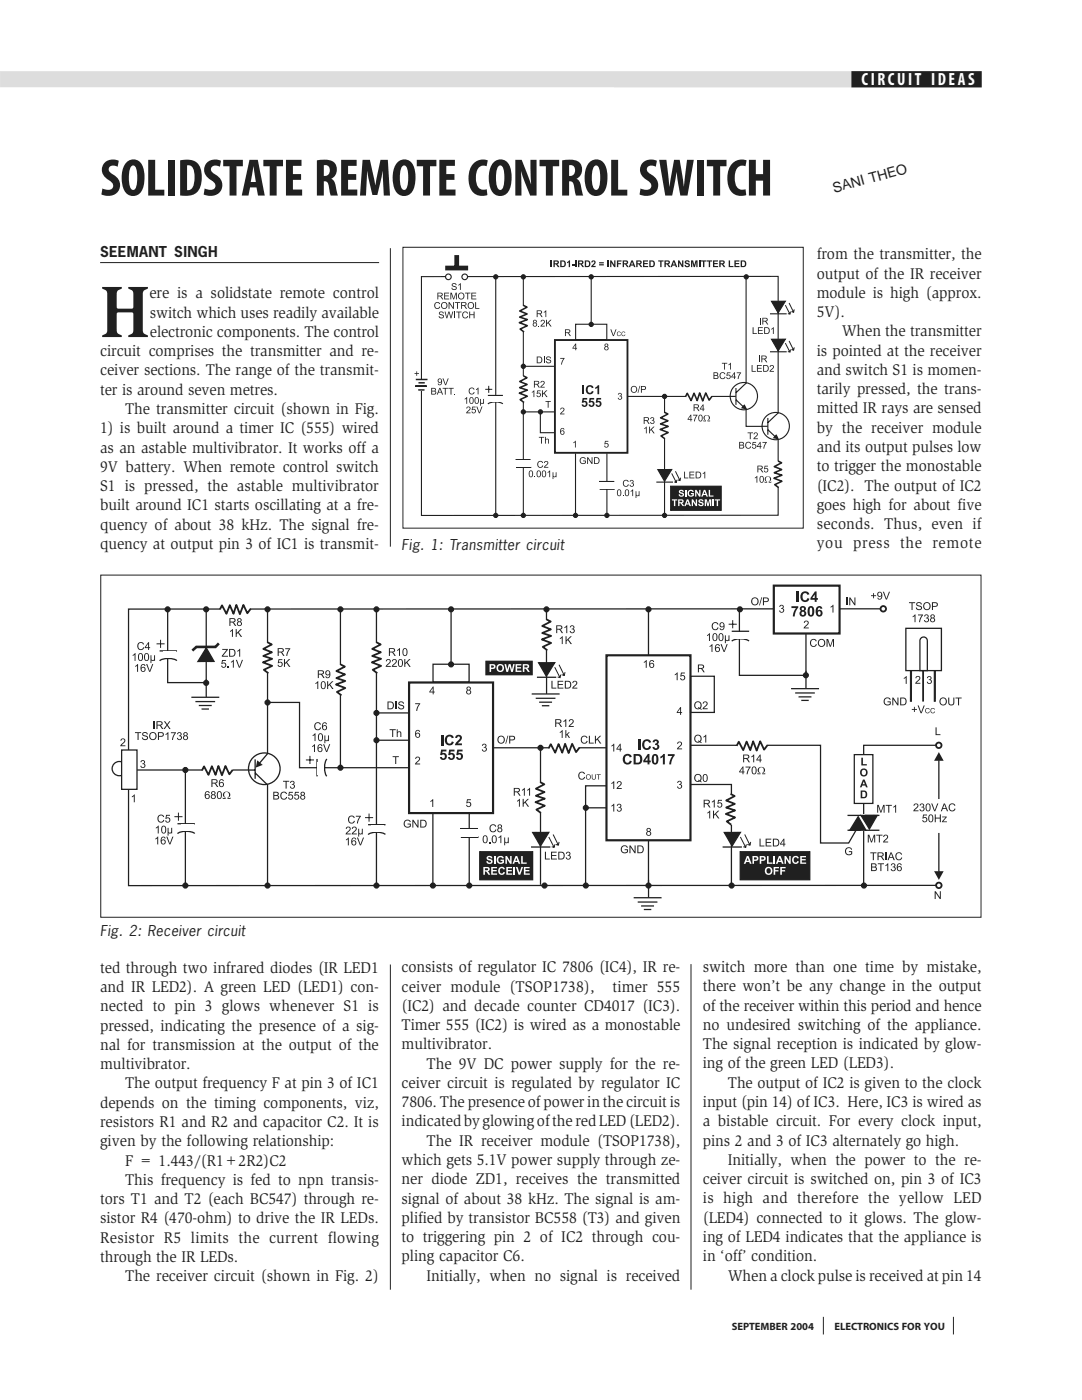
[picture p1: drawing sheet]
<svg xmlns="http://www.w3.org/2000/svg" width="216mm" height="279mm" viewBox="0 0 216 279" stroke-linecap="round" stroke-linejoin="round" font-family="sans-serif">
<defs><g id="words">
<text font-size="14.9" fill="#231f20" x="20" y="67.3">H</text>
<text font-size="10.6" fill="#231f20" x="20" y="39">SOLIDSTATE REMOTE CONTROL SWITCH</text>
<text font-size="3.5" fill="#fff" x="171.9" y="17">CIRCUIT IDEAS</text>
<g font-size="3.2" fill="#231f20">
<text x="163" y="51.8">from the transmitter, the</text>
<text x="29.8" y="59.6">ere is a solidstate remote control</text>
<text x="163" y="55.6">output of the IR receiver</text>
<text x="163" y="59.4">module is high (approx.</text>
<text x="29.9" y="63.4">switch which uses readily available</text>
<text x="163" y="63.3">5V).</text>
<text x="20" y="71.1">circuit comprises the transmitter and re-</text>
<text x="29.9" y="67.3">electronic components. The control</text>
<text x="163" y="71">is pointed at the receiver</text>
<text x="168" y="67.1">When the transmitter</text>
<text x="20" y="74.9">ceiver sections. The range of the transmit-</text>
<text x="163" y="74.8">and switch S1 is momen-</text>
<text x="20" y="78.8">ter is around seven metres.</text>
<text x="25" y="82.6">The transmitter circuit (shown in Fig.</text>
<text x="163" y="78.7">tarily pressed, the trans-</text>
<text x="163" y="82.5">mitted IR rays are sensed</text>
<text x="20" y="86.5">1) is built around a timer IC (555) wired</text>
<text x="163" y="86.4">by the receiver module</text>
<text x="20" y="90.3">as an astable multivibrator. It works off a</text>
<text x="20" y="94.2">9V battery. When remote control switch</text>
<text x="163" y="90.2">and its output pulses low</text>
<text x="163" y="94.1">to trigger the monostable</text>
<text x="20" y="98">S1 is pressed, the astable multivibrator</text>
<text x="20" y="101.9">built around IC1 starts oscillating at a fre-</text>
<text x="163" y="97.9">(IC2). The output of IC2</text>
<text x="163" y="101.7">goes high for about five</text>
<text x="20" y="105.7">quency of about 38 kHz. The signal fre-</text>
<text x="163" y="105.6">seconds. Thus, even if</text>
<text x="20" y="109.6">quency at output pin 3 of IC1 is transmit-</text>
<text x="163" y="109.4">you press the remote</text>
<text x="20" y="194.1">ted through two infrared diodes (IR LED1</text>
<text x="20" y="198">and IR LED2). A green LED (LED1) con-</text>
<text x="80.1" y="194.1">consists of regulator IC 7806 (IC4), IR re-</text>
<text x="80.1" y="197.9">ceiver module (TSOP1738),</text>
<text x="122.2" y="197.9">timer 555</text>
<text x="140.3" y="194">switch more than one time by mistake,</text>
<text x="140.3" y="197.9">there won’t be any change in the output</text>
<text x="20" y="201.8">nected to pin 3 glows whenever S1 is</text>
<text x="80.1" y="201.7">(IC2) and decade counter CD4017 (IC3).</text>
<text x="140.3" y="201.7">of the receiver within this period and hence</text>
<text x="20" y="205.7">pressed, indicating the presence of a sig-</text>
<text x="20" y="209.5">nal for transmission at the output of the</text>
<text x="80.1" y="205.6">Timer 555 (IC2) is wired as a monostable</text>
<text x="80.1" y="209.4">multivibrator.</text>
<text x="140.3" y="205.6">no undesired switching of the appliance.</text>
<text x="140.3" y="209.4">The signal reception is indicated by glow-</text>
<text x="20" y="213.4">multivibrator.</text>
<text x="85.1" y="213.3">The 9V DC power supply for the re-</text>
<text x="140.3" y="213.2">ing of the green LED (LED3).</text>
<text x="20" y="221.1">depends on the timing components, viz,</text>
<text x="25" y="217.2">The output frequency F at pin 3 of IC1</text>
<text x="80.1" y="217.1">ceiver circuit is regulated by regulator IC</text>
<text x="80.1" y="221">7806. The presence of power in the circuit is</text>
<text x="140.3" y="220.9">input (pin 14) of IC3. Here, IC3 is wired as</text>
<text x="145.2" y="217.1">The output of IC2 is given to the clock</text>
<text x="20" y="224.9">resistors R1 and R2 and capacitor C2. It is</text>
<text x="80.1" y="224.8">indicated by glowing of the red LED (LED2).</text>
<text x="140.3" y="224.8">a bistable circuit. For every clock input,</text>
<text x="20" y="228.8">given by the following relationship:</text>
<text x="25" y="232.6">F = 1.443/(R1+2R2)C2</text>
<text x="80.1" y="232.5">which gets 5.1V power supply through ze-</text>
<text x="85.1" y="228.6">The IR receiver module (TSOP1738),</text>
<text x="140.3" y="228.6">pins 2 and 3 of IC3 alternately go high.</text>
<text x="145.2" y="232.5">Initially, when the power to the re-</text>
<text x="25" y="236.4">This frequency is fed to npn transis-</text>
<text x="80.1" y="236.3">ner diode ZD1, receives the transmitted</text>
<text x="140.3" y="236.3">ceiver circuit is switched on, pin 3 of IC3</text>
<text x="20" y="240.3">tors T1 and T2 (each BC547) through re-</text>
<text x="20" y="244.1">sistor R4 (470-ohm) to drive the IR LEDs.</text>
<text x="80.1" y="240.2">signal of about 38 kHz. The signal is am-</text>
<text x="80.1" y="244.1">plified by transistor BC558 (T3) and given</text>
<text x="140.3" y="240.2">is high and therefore the yellow LED</text>
<text x="140.3" y="244">(LED4) connected to it glows. The glow-</text>
<text x="20" y="248">Resistor R5 limits the current flowing</text>
<text x="20" y="251.8">through the IR LEDs.</text>
<text x="80.1" y="247.9">to triggering pin 2 of IC2 through cou-</text>
<text x="80.1" y="251.7">pling capacitor C6.</text>
<text x="140.3" y="247.9">ing of LED4 indicates that the appliance is</text>
<text x="140.3" y="251.7">in ‘off’ condition.</text>
<text x="25" y="255.7">The receiver circuit (shown in Fig. 2)</text>
<text x="85.1" y="255.6">Initially, when no signal is received</text>
<text x="145.2" y="255.6">When a clock pulse is received at pin 14</text>
</g>
<g font-size="2.8" fill="#231f20">
<text x="166.4" y="38.4" transform="rotate(-15 166.4 38.4)">SANI THEO</text>
<text x="20" y="51.4">SEEMANT SINGH</text>
<text x="80.1" y="109.7">Fig. 1: Transmitter circuit</text>
<text x="20" y="186.8">Fig. 2: Receiver circuit</text>
</g>
<g font-size="2.1" fill="#231f20">
<text x="146" y="265.4">SEPTEMBER 2004</text>
<text x="166.5" y="265.4">ELECTRONICS FOR YOU</text>
</g>
</g></defs>
<path d="M.2 14.4h195.5v2.9h-195.5z" fill-rule="evenodd" fill="#dcddde" stroke="#dcddde" stroke-width=".34"/>
<path d="M170.1 14.4h25.6v2.9h-25.6z" fill-rule="evenodd" fill="#231f20" stroke="#231f20" stroke-width=".34"/>
<path d="M20.1 114.8h175.7v68.3h-175.7zM164.3 262.8v3.5M190.2 262.8v3.5" fill="none" stroke="#231f20" stroke-width=".2"/>
<path d="M33.5 121.5v14.7h7.7v-14.7M175.7 121.5l-150.1 .1v55.1h161.2" fill="none" stroke="#231f20" stroke-width=".25"/>
<g fill="none" stroke="#231f20" stroke-width=".36">
<circle cx="176.2" cy="121.5" r=".55"/>
<circle cx="187.3" cy="176.7" r=".55"/>
</g>
<path d="M41.2 129.3l1.5 2.7h-3.2z" fill-rule="evenodd" fill="#231f20" stroke="#231f20" stroke-width=".26"/>
<path d="M43.7 128.4l-.7 .7h-3.8l-.8 .7" fill="none" stroke="#231f20" stroke-width=".52"/>
<path d="M32.6 130h2.5v1.3h-2.5z" fill="#fff"/>
<path d="M31.8 129.9h3.5M35.3 131.9a3.4 3.4 0 0 0-3.4 0" fill="none" stroke="#231f20" stroke-width=".26"/>
<path d="M31.2 128.5h1.6M32 127.7v1.6" fill="none" stroke="#231f20" stroke-width=".2"/>
<path d="M32.6 130h2.5v1.3h-2.5z" fill="#fff"/>
<g fill="#231f20">
<path d="M27.6 128.3l.3-.1h.4l.4 .4h-.2a.55 .55 0 0 0-.8-.2 .55 .55 0 0 0 0 .9 .47 .47 0 0 0 .4 .3 .47 .47 0 0 0 .5-.4h.2a.75 .75 0 0 1-1.1 .4 .75 .75 0 0 1-.2-1.1z" fill-rule="evenodd"/>
<path d="M29.6 128.2h.1v1h.3v.1h-.3v.4h-.1v-.4h-.7zM29.6 128.5l-.5 .7h.5z" fill-rule="evenodd"/>
<path d="M26.5 130.7l.5-.4v1.6h-.1v-1.2l-.4 .2z" fill-rule="evenodd"/>
<path d="M27.8 130.4a.56 .56 0 0 1 .6 .1 .56 .56 0 0 1 .1 .6 .56 .56 0 0 1-.5 .8 .56 .56 0 0 1-.5-.8zM27.8 130.6a.87 .87 0 0 0 .2 1.2 .81 .81 0 0 0 0-1.3z" fill-rule="evenodd"/>
<path d="M29 130.4a.56 .56 0 0 1 .6 .1 .56 .56 0 0 1 .2 .6 .56 .56 0 0 1-.6 .8 .56 .56 0 0 1-.5-.8zM29 130.6a.87 .87 0 0 0 .2 1.2 .81 .81 0 0 0 0-1.3z" fill-rule="evenodd"/>
<path d="M30 130.8h.2v.7a.26 .26 0 0 0 .3 .3 .26 .26 0 0 0 .2-.3v-.7h.2v1.1h-.1v-.1a.33 .33 0 0 1-.6 0v.5h-.2z" fill-rule="evenodd"/>
<path d="M27 132.9l.5-.4v1.6h-.1v-1.2l-.4 .2z" fill-rule="evenodd"/>
<path d="M28.2 132.7l.6-.2 .2 .4h-.2a.31 .31 0 0 0-.3-.2 .31 .31 0 0 0-.3 .4v.2a.5 .5 0 0 1 .8 .2 .5 .5 0 0 1-.4 .7 .5 .5 0 0 1-.6-.6zM28.2 133.6a.35 .35 0 0 0 .7 0 .35 .35 0 0 0-.7 0z" fill-rule="evenodd"/>
<path d="M29.2 132.5h.2l.5 1.4 .5-1.4h.2l-.6 1.6h-.2z" fill-rule="evenodd"/>
<path d="M44.4 129.5h1.1v.2l-1 1.2h1v.2h-1.2v-.2l.9-1.2h-.8z" fill-rule="evenodd"/>
<path d="M45.7 129.5h.5a.78 .78 0 0 1 .8 .8 .78 .78 0 0 1-.7 .8h-.6zM45.9 129.7v1.2a.64 .64 0 0 0 .9-.6 .64 .64 0 0 0-.9-.6z" fill-rule="evenodd"/>
<path d="M47.3 129.9l.6-.4v1.6h-.2v-1.3l-.4 .3z" fill-rule="evenodd"/>
<path d="M44.3 131.7h.8v.2h-.6l-.1 .4a.52 .52 0 0 1 .7 .3 .52 .52 0 0 1-.3 .7 .52 .52 0 0 1-.7-.5h.2a.33 .33 0 0 0 .5 .2 .33 .33 0 0 0 0-.6 .33 .33 0 0 0-.5 .1h-.1z" fill-rule="evenodd"/>
<path d="M46.1 132.1l.6-.4v1.5h-.2v-1.2l-.4 .3z" fill-rule="evenodd"/>
<path d="M47.1 131.7h.2l.5 1.4 .5-1.4h.2l-.6 1.5h-.2z" fill-rule="evenodd"/>
</g>
<path d="M45.4 133h.3v.2h-.3z" fill="#231f20"/>
<g fill="#fff">
<path d="M44.1 120.8h5.8v1.5h-5.8z"/>
<path d="M44.1 121.1h5.8v1.3h-5.8z"/>
</g>
<path d="M50 121.5l-.6 .9-.8-1.7-.7 1.9-.7-1.9-.6 1.8-.7-1.7-.7 1.7-.9-1.7-.4 .8" fill="none" stroke="#231f20" stroke-width=".36"/>
<g fill="#231f20">
<path d="M45.8 123.4h.7a.43 .43 0 0 1 .5 .3 .43 .43 0 0 1-.4 .5l.5 .7h-.2l-.4-.6-.3-.1h-.2v.7h-.2zM46 123.5v.6h.4a.27 .27 0 0 0 .4-.3 .27 .27 0 0 0-.3-.3z" fill-rule="evenodd"/>
<path d="M47.4 123.5a.42 .42 0 0 1 .7-.1 .42 .42 0 0 1-.1 .7 .46 .46 0 0 1 .1 .7 .46 .46 0 0 1-.7 0 .46 .46 0 0 1 .2-.7l-.3-.2zM47.5 123.8a.25 .25 0 0 0 .5 0 .25 .25 0 0 0-.5 0zM47.5 124.5a.32 .32 0 0 0 .6 0 .32 .32 0 0 0-.6 0z" fill-rule="evenodd"/>
<path d="M45.9 125.9l.6-.4v1.6h-.2v-1.2l-.4 .2z" fill-rule="evenodd"/>
<path d="M47 125.5h.2v.8l.8-.8h.3l-.7 .7 .7 .9h-.3l-.5-.8-.3 .3v.5h-.2z" fill-rule="evenodd"/>
</g>
<path d="M38.2 139.2h5.6M41.2 135.6v3.4M53.4 121.7v54.9M26.8 153.7h26.7M39 140h3.9M39.7 140.8h2.5M40.2 141.5h1.5" fill="none" stroke="#231f20" stroke-width=".25"/>
<circle cx="52.7" cy="153.4" r="3.2" fill="#fff" stroke="#231f20" stroke-width=".26"/>
<path d="M53.5 150.3l-1.8 2.1" fill="none" stroke="#231f20" stroke-width=".26"/>
<path d="M51.3 151.7l1.1 1-1.4 .5z" fill="#231f20"/>
<path d="M49.5 153.7h1.4M50.9 151.5v3.9M50.9 154.3l2.4 2.2" fill="none" stroke="#231f20" stroke-width=".26"/>
<g fill="#fff">
<path d="M52.7 128.4h1.5v5.8h-1.5z"/>
<path d="M52.6 128.4h1.4v5.8h-1.4z"/>
</g>
<path d="M53.4 128.2l.8 .4-1.7 .9 1.8 .7-1.8 .7 1.8 .6-1.8 .7 1.8 .7-1.7 .8 1 .7" fill="none" stroke="#231f20" stroke-width=".36"/>
<g fill="#231f20">
<path d="M55.4 129.3h.7a.43 .43 0 0 1 .5 .4 .43 .43 0 0 1-.4 .5l.6 .7h-.3l-.4-.6-.2-.1h-.3v.7h-.2zM55.6 129.5v.5h.5a.27 .27 0 0 0 .3-.2 .27 .27 0 0 0-.3-.3z" fill-rule="evenodd"/>
<path d="M56.9 129.4h1l-.6 1.5h-.2l.1-.4 .5-.9h-.8z" fill-rule="evenodd"/>
<path d="M55.6 131.6h.7v.1h-.6l-.1 .5a.52 .52 0 0 1 .8 .2 .52 .52 0 0 1-.4 .7 .52 .52 0 0 1-.6-.4h.2a.33 .33 0 0 0 .5 .1 .33 .33 0 0 0 0-.5 .33 .33 0 0 0-.5 .1h-.2z" fill-rule="evenodd"/>
<path d="M56.7 131.5h.2v.8l.7-.8h.3l-.6 .7 .6 .9h-.2l-.6-.8-.2 .2v.6h-.2z" fill-rule="evenodd"/>
<path d="M56.5 155.8h1.2v.2h-.5v1.4h-.2v-1.4h-.5z" fill-rule="evenodd"/>
<path d="M58 155.9a.42 .42 0 0 1 .7 0 .42 .42 0 0 1-.1 .6 .49 .49 0 0 1 0 .9 .49 .49 0 0 1-.8-.4l.2-.1a.31 .31 0 0 0 .4 .3 .31 .31 0 0 0 .2-.4 .31 .31 0 0 0-.4-.2v-.1a.27 .27 0 0 0 .4-.2 .27 .27 0 0 0-.3-.3 .27 .27 0 0 0-.2 .3l-.2-.1z" fill-rule="evenodd"/>
<path d="M54.5 158h.6a.4 .4 0 0 1 .5 .2 .4 .4 0 0 1-.2 .5 .44 .44 0 0 1 .3 .6 .44 .44 0 0 1-.6 .3h-.6zM54.7 158.2v.5h.4a.26 .26 0 0 0 .3-.3 .26 .26 0 0 0-.4-.2zM54.7 158.8v.6l.7-.1a.29 .29 0 0 0 0-.4 .29 .29 0 0 0-.3-.1z" fill-rule="evenodd"/>
<path d="M56.1 158.2l.4-.2h.4l.4 .4-.2 .1a.55 .55 0 0 0-.8-.2 .55 .55 0 0 0-.1 .8 .47 .47 0 0 0 .5 .3 .47 .47 0 0 0 .4-.4l.2 .1a.75 .75 0 0 1-1.1 .4 .75 .75 0 0 1-.2-1.1z" fill-rule="evenodd"/>
<path d="M57.7 158h.7v.2h-.6l-.1 .4a.52 .52 0 0 1 .8 .3 .52 .52 0 0 1-.4 .7 .52 .52 0 0 1-.6-.4l.2-.1a.33 .33 0 0 0 .5 .2 .33 .33 0 0 0 0-.5 .33 .33 0 0 0-.5 .1l-.2-.1z" fill-rule="evenodd"/>
<path d="M58.9 158h.7v.2h-.6l-.1 .4a.52 .52 0 0 1 .8 .3 .52 .52 0 0 1-.4 .7 .52 .52 0 0 1-.6-.4l.2-.1a.33 .33 0 0 0 .5 .2 .33 .33 0 0 0 0-.5 .33 .33 0 0 0-.5 .1l-.2-.1z" fill-rule="evenodd"/>
<path d="M60.1 158.1a.42 .42 0 0 1 .6 0 .42 .42 0 0 1-.1 .6 .46 .46 0 0 1 .2 .7 .46 .46 0 0 1-.8 0 .46 .46 0 0 1 .2-.7l-.2-.2zM60.1 158.4a.3 .3 0 0 0 .6 0 .3 .3 0 0 0-.6 0zM60.1 159.1a.32 .32 0 0 0 .6 0 .32 .32 0 0 0-.6 0z" fill-rule="evenodd"/>
</g>
<g fill="#fff">
<path d="M40.5 152.9h5.8v1.6h-5.8z"/>
<path d="M40.5 153.2h5.8v1.3h-5.8z"/>
</g>
<path d="M46.4 153.6l-.6 .9-.8-1.6-.7 1.8-.7-1.8-.6 1.7-.7-1.7-.7 1.7-.9-1.7-.4 .9" fill="none" stroke="#231f20" stroke-width=".36"/>
<g fill="#231f20">
<path d="M42.2 155.5h.7a.43 .43 0 0 1 .5 .4 .43 .43 0 0 1-.4 .5l.6 .7h-.3l-.4-.6-.3-.1h-.2v.7h-.2zM42.4 155.7v.5h.4a.27 .27 0 0 0 .4-.2 .27 .27 0 0 0-.3-.3z" fill-rule="evenodd"/>
<path d="M43.8 155.7l.6-.2 .3 .4h-.2a.31 .31 0 0 0-.4-.2 .31 .31 0 0 0-.2 .4v.2a.5 .5 0 0 1 .7 .1 .5 .5 0 0 1-.3 .7 .5 .5 0 0 1-.6-.5zM43.9 156.6a.35 .35 0 0 0 .7 0 .35 .35 0 0 0-.7 0z" fill-rule="evenodd"/>
<path d="M41 158.1l.6-.2 .2 .4h-.2a.31 .31 0 0 0-.3-.3 .31 .31 0 0 0-.3 .4v.2a.5 .5 0 0 1 .8 .2 .5 .5 0 0 1-.4 .7 .5 .5 0 0 1-.5-.5zM41.1 159a.34 .34 0 0 0 .6 0 .34 .34 0 0 0-.6 0z" fill-rule="evenodd"/>
<path d="M42.2 158a.42 .42 0 0 1 .7 0 .42 .42 0 0 1-.1 .6 .46 .46 0 0 1 .1 .7 .46 .46 0 0 1-.7 0 .46 .46 0 0 1 .1-.7l-.2-.2zM42.3 158.3a.25 .25 0 0 0 .5 0 .25 .25 0 0 0-.5 0zM42.2 159a.35 .35 0 0 0 .7 0 .35 .35 0 0 0-.7 0z" fill-rule="evenodd"/>
<path d="M43.5 158a.56 .56 0 0 1 .6 0 .56 .56 0 0 1 .2 .7 .56 .56 0 0 1-.5 .8 .56 .56 0 0 1-.5-.8zM43.6 158.2a.87 .87 0 0 0 .2 1.1 .81 .81 0 0 0 0-1.3z" fill-rule="evenodd"/>
<path d="M44.7 158.2a.71 .71 0 0 1 1.1 0 .71 .71 0 0 1-.3 1.1l.5-.2v.3h-.6v-.3a.57 .57 0 0 0 .3-.8 .57 .57 0 0 0-.9 0 .57 .57 0 0 0 .2 .8v.3h-.6v-.3l.5 .2a.68 .68 0 0 1-.2-1.1z" fill-rule="evenodd"/>
</g>
<path d="M37 153.7v22.9" fill="none" stroke="#231f20" stroke-width=".25"/>
<path d="M36.1 164.5h2.5v1.3h-2.5z" fill="#fff"/>
<path d="M35.4 164.4h3.5M38.9 166.4a3.4 3.4 0 0 0-3.5 0" fill="none" stroke="#231f20" stroke-width=".26"/>
<path d="M34.8 163h1.6M35.6 162.2v1.6" fill="none" stroke="#231f20" stroke-width=".2"/>
<path d="M36.1 164.5h2.5v1.3h-2.5z" fill="#fff"/>
<g fill="#231f20">
<path d="M31.6 162.8l.3-.2h.5l.4 .4-.2 .1a.55 .55 0 0 0-.8-.2 .55 .55 0 0 0-.1 .8 .47 .47 0 0 0 .5 .3 .47 .47 0 0 0 .4-.4l.2 .1a.75 .75 0 0 1-1.1 .4 .75 .75 0 0 1-.2-1.2z" fill-rule="evenodd"/>
<path d="M33.1 162.6h.8v.2h-.6l-.1 .4a.52 .52 0 0 1 .7 .3 .52 .52 0 0 1-.3 .7 .52 .52 0 0 1-.6-.5h.2a.33 .33 0 0 0 .5 .2 .33 .33 0 0 0 0-.6 .33 .33 0 0 0-.5 .1h-.2z" fill-rule="evenodd"/>
<path d="M31.1 165.2l.6-.4v1.5h-.2v-1.2l-.4 .2z" fill-rule="evenodd"/>
<path d="M32.4 164.9a.56 .56 0 0 1 .6 0 .56 .56 0 0 1 .2 .7 .56 .56 0 0 1-.5 .8 .56 .56 0 0 1-.5-.8zM32.5 165a.87 .87 0 0 0 .2 1.2 .81 .81 0 0 0 0-1.3z" fill-rule="evenodd"/>
<path d="M33.4 165.2h.2v.7a.26 .26 0 0 0 .3 .3 .26 .26 0 0 0 .3-.3v-.7h.2v1.1h-.2v-.1a.33 .33 0 0 1-.6 0v.6h-.2z" fill-rule="evenodd"/>
<path d="M31 167.3l.6-.3v1.5h-.2v-1.2l-.4 .2z" fill-rule="evenodd"/>
<path d="M32.2 167.1l.6-.1 .2 .3-.1 .1a.31 .31 0 0 0-.4-.3 .31 .31 0 0 0-.2 .4l-.1 .2a.5 .5 0 0 1 .8 .2 .5 .5 0 0 1-.4 .7 .5 .5 0 0 1-.5-.6zM32.3 168.1a.34 .34 0 0 0 .6 0 .34 .34 0 0 0-.6 0z" fill-rule="evenodd"/>
<path d="M33.2 167h.2l.5 1.3 .5-1.3h.2l-.6 1.5h-.2z" fill-rule="evenodd"/>
</g>
<path d="M67.9 121.6v31.6M53.4 140.2h6.4v13h35.6" fill="none" stroke="#231f20" stroke-width=".25"/>
<path d="M63.4 152.2h1.3v2.5h-1.3z" fill="#fff"/>
<path d="M63.3 151.5v3.4M65.2 151.5a3.4 3.4 0 0 0 0 3.4" fill="none" stroke="#231f20" stroke-width=".26"/>
<path d="M61 151.7h1.7M61.8 150.9v1.6" fill="none" stroke="#231f20" stroke-width=".2"/>
<path d="M63.4 152.2h1.3v2.5h-1.3z" fill="#fff"/>
<g fill="#231f20">
<path d="M62.9 144.3l.3-.1h.4l.4 .4h-.2a.55 .55 0 0 0-.8-.2 .55 .55 0 0 0 0 .9 .47 .47 0 0 0 .5 .3 .47 .47 0 0 0 .4-.4h.2a.75 .75 0 0 1-1.1 .4 .75 .75 0 0 1-.2-1.1z" fill-rule="evenodd"/>
<path d="M64.4 144.3l.6-.1 .2 .3-.2 .1a.31 .31 0 0 0-.3-.3 .31 .31 0 0 0-.3 .4v.2a.5 .5 0 0 1 .8 .2 .5 .5 0 0 1-.4 .7 .5 .5 0 0 1-.5-.6zM64.5 145.2a.34 .34 0 0 0 .6 0 .34 .34 0 0 0-.6 0z" fill-rule="evenodd"/>
<path d="M62.4 146.7l.6-.4v1.6h-.2v-1.2l-.4 .2z" fill-rule="evenodd"/>
<path d="M63.7 146.4a.56 .56 0 0 1 .6 .1 .56 .56 0 0 1 .2 .6 .56 .56 0 0 1-.6 .8 .56 .56 0 0 1-.5-.8zM63.7 146.6a.87 .87 0 0 0 .2 1.2 .81 .81 0 0 0 0-1.3z" fill-rule="evenodd"/>
<path d="M64.7 146.8h.2v.7a.26 .26 0 0 0 .3 .3 .26 .26 0 0 0 .2-.3v-.7h.2v1.1h-.1v-.1a.33 .33 0 0 1-.6 0v.5h-.2z" fill-rule="evenodd"/>
<path d="M62.3 148.9l.6-.4v1.6h-.2v-1.2l-.4 .2z" fill-rule="evenodd"/>
<path d="M63.5 148.7l.6-.2 .2 .4h-.2a.31 .31 0 0 0-.3-.2 .31 .31 0 0 0-.3 .4v.2a.5 .5 0 0 1 .8 .2 .5 .5 0 0 1-.4 .7 .5 .5 0 0 1-.6-.6zM63.6 149.6a.34 .34 0 0 0 .6 0 .34 .34 0 0 0-.6 0z" fill-rule="evenodd"/>
<path d="M64.5 148.5h.2l.5 1.4 .5-1.4h.2l-.6 1.6h-.2z" fill-rule="evenodd"/>
</g>
<g fill="#fff">
<path d="M67.3 132.8h1.5v5.8h-1.5z"/>
<path d="M67.2 132.8h1.4v5.8h-1.4z"/>
</g>
<path d="M68 132.6l.8 .4-1.7 .9 1.7 .7-1.7 .7 1.8 .6-1.9 .7 1.9 .7-1.7 .8 .9 .7" fill="none" stroke="#231f20" stroke-width=".36"/>
<g fill="#231f20">
<path d="M63.4 133.8h.7a.43 .43 0 0 1 .6 .3 .43 .43 0 0 1-.5 .5l.6 .7h-.3l-.4-.6-.2-.1h-.3v.7h-.2zM63.6 133.9v.6h.5a.27 .27 0 0 0 .3-.3 .27 .27 0 0 0-.3-.3z" fill-rule="evenodd"/>
<path d="M65 133.9a.61 .61 0 0 1 .8 .1 .61 .61 0 0 1 .1 .7 .51 .51 0 0 1-.3 .6 .51 .51 0 0 1-.7-.3l.2-.1a.36 .36 0 0 0 .5 .2 .36 .36 0 0 0 .1-.5 .49 .49 0 0 1-.7 0 .49 .49 0 0 1 0-.7zM65 134.3a.35 .35 0 0 0 .7 0 .35 .35 0 0 0-.7 0z" fill-rule="evenodd"/>
<path d="M62.9 136.3l.6-.4v1.6h-.2v-1.2l-.4 .2z" fill-rule="evenodd"/>
<path d="M64.2 136a.56 .56 0 0 1 .7 .1 .56 .56 0 0 1 .1 .6 .56 .56 0 0 1-.5 .8 .56 .56 0 0 1-.5-.8zM64.3 136.2a.87 .87 0 0 0 .2 1.2 .81 .81 0 0 0 0-1.3z" fill-rule="evenodd"/>
<path d="M65.3 136h.2v.7l.8-.7h.2l-.6 .6 .7 .9h-.3l-.6-.8-.2 .3v.5h-.2z" fill-rule="evenodd"/>
</g>
<path d="M75.1 121.7v54.9" fill="none" stroke="#231f20" stroke-width=".25"/>
<g fill="#fff">
<path d="M74.5 128.4h1.5v5.8h-1.5z"/>
<path d="M74.4 128.4h1.3v5.8h-1.3z"/>
</g>
<path d="M75.1 128.2l.9 .4-1.7 .9 1.7 .7-1.7 .7 1.7 .6-1.8 .7 1.8 .7-1.6 .8 .9 .7" fill="none" stroke="#231f20" stroke-width=".36"/>
<g fill="#231f20">
<path d="M77.6 129.3h.7a.43 .43 0 0 1 .5 .4 .43 .43 0 0 1-.4 .5l.6 .7h-.3l-.4-.6-.3-.1h-.2v.7h-.2zM77.8 129.5v.5h.5a.27 .27 0 0 0 .3-.2 .27 .27 0 0 0-.3-.3z" fill-rule="evenodd"/>
<path d="M79.2 129.7l.6-.4v1.6h-.2v-1.2l-.4 .2z" fill-rule="evenodd"/>
<path d="M80.5 129.4a.56 .56 0 0 1 .7 .1 .56 .56 0 0 1 .1 .6 .56 .56 0 0 1-.5 .8 .56 .56 0 0 1-.5-.8zM80.6 129.6a.87 .87 0 0 0 .2 1.2 .81 .81 0 0 0 0-1.3z" fill-rule="evenodd"/>
<path d="M77.1 131.6a.54 .54 0 0 1 .9 .3 .54 .54 0 0 1-.5 .7l-.3 .3h.8v.2h-1l.2-.5a.61 .61 0 0 0 .4-.9l-.6 .3z" fill-rule="evenodd"/>
<path d="M78.3 131.6a.54 .54 0 0 1 .9 .3 .54 .54 0 0 1-.5 .7l-.3 .3h.8v.2h-1l.2-.5a.61 .61 0 0 0 .4-.9l-.6 .3z" fill-rule="evenodd"/>
<path d="M79.6 131.6a.56 .56 0 0 1 .7 .1 .56 .56 0 0 1 .1 .6 .56 .56 0 0 1-.5 .8 .56 .56 0 0 1-.5-.8zM79.7 131.8a.87 .87 0 0 0 .2 1.2 .81 .81 0 0 0 0-1.3z" fill-rule="evenodd"/>
<path d="M80.7 131.5h.2v.8l.7-.8h.3l-.6 .7 .7 .9h-.3l-.6-.8-.2 .2v.6h-.2z" fill-rule="evenodd"/>
</g>
<path d="M74.2 164.7h2.5v1.3h-2.5z" fill="#fff"/>
<path d="M73.4 164.6h3.5M76.9 166.5a3.4 3.4 0 0 0-3.4 .1" fill="none" stroke="#231f20" stroke-width=".26"/>
<path d="M72.8 163.2h1.6M73.6 162.4v1.6" fill="none" stroke="#231f20" stroke-width=".2"/>
<path d="M74.2 164.7h2.5v1.3h-2.5z" fill="#fff"/>
<g fill="#231f20">
<path d="M69.6 163l.4-.2h.4l.4 .4-.2 .1a.55 .55 0 0 0-.8-.2 .55 .55 0 0 0-.1 .8 .47 .47 0 0 0 .5 .3 .47 .47 0 0 0 .4-.4h.2a.75 .75 0 0 1-1.1 .5 .75 .75 0 0 1-.2-1.2z" fill-rule="evenodd"/>
<path d="M71 162.8h1l-.6 1.5h-.2l.1-.4 .5-.9h-.8z" fill-rule="evenodd"/>
<path d="M69.1 165.1a.54 .54 0 0 1 .9 .2 .54 .54 0 0 1-.5 .7l-.3 .3h.8v.2h-1l.2-.4a.61 .61 0 0 0 .4-1l-.6 .3z" fill-rule="evenodd"/>
<path d="M70.4 165.1a.54 .54 0 0 1 .8 .2 .54 .54 0 0 1-.5 .7l-.3 .3h.8v.2h-1l.2-.4a.61 .61 0 0 0 .4-1l-.6 .3z" fill-rule="evenodd"/>
<path d="M71.5 165.4h.2v.7a.26 .26 0 0 0 .2 .3 .26 .26 0 0 0 .3-.3v-.7h.2v1.1h-.2v-.1l-.3 .2-.2-.2v.6h-.2z" fill-rule="evenodd"/>
<path d="M69 167.5l.6-.4v1.6h-.2v-1.2l-.4 .2z" fill-rule="evenodd"/>
<path d="M70.2 167.3l.6-.1 .3 .3h-.2a.31 .31 0 0 0-.4-.2 .31 .31 0 0 0-.2 .4v.2a.5 .5 0 0 1 .8 .2 .5 .5 0 0 1-.4 .7 .5 .5 0 0 1-.6-.6zM70.3 168.2a.35 .35 0 0 0 .7 0 .35 .35 0 0 0-.7 0z" fill-rule="evenodd"/>
<path d="M71.2 167.2h.2l.5 1.3 .5-1.3h.2l-.6 1.5h-.2z" fill-rule="evenodd"/>
</g>
<path d="M75.1 142.3h7.1M75.1 147.7h7.1M86.4 162.4v14.3M93.6 162.4v14.3" fill="none" stroke="#231f20" stroke-width=".25"/>
<path d="M81.6 136.2h16.8v26.1h-16.8z" fill-rule="evenodd" fill="#fff" stroke="#231f20" stroke-width=".43"/>
<path d="M88.2 146.7v2" fill="none" stroke="#231f20" stroke-width=".42"/>
<g fill="#231f20">
<path d="M89 146.9a.9 .9 0 0 1 1.6 .3l-.5 .1a.51 .51 0 0 0-.6-.3 .51 .51 0 0 0-.3 .7 .51 .51 0 0 0 .3 .7 .51 .51 0 0 0 .7-.4l.4 .1a.96 .96 0 0 1-1.3 .6 .96 .96 0 0 1-.5-1.3z" fill-rule="evenodd"/>
<path d="M91 146.8a.71 .71 0 0 1 1.1 .2 .71 .71 0 0 1-.4 1l-.3 .4h.8v.3h-1.4l.2-.5a1.12 1.12 0 0 0 .7-1.2h-.3l-.2 .3h-.4z" fill-rule="evenodd"/>
<path d="M88 149.6h1.1v.4h-.8v.3a.7 .7 0 0 1 .8 .5 .7 .7 0 0 1-.5 .9 .7 .7 0 0 1-.8-.6h.4l.1 .2a.35 .35 0 0 0 .5-.4 .36 .36 0 0 0-.7-.2h-.3z" fill-rule="evenodd"/>
<path d="M89.6 149.6h1.1v.4h-.8v.3a.7 .7 0 0 1 .8 .5 .7 .7 0 0 1-.5 .9 .7 .7 0 0 1-.8-.6h.4l.1 .2a.35 .35 0 0 0 .5-.4 .35 .35 0 0 0-.6-.2h-.4z" fill-rule="evenodd"/>
<path d="M91.2 149.6h1.1v.4h-.8v.3a.7 .7 0 0 1 .9 .5 .7 .7 0 0 1-.6 .9 .7 .7 0 0 1-.8-.6h.4l.1 .2a.35 .35 0 0 0 .5-.4 .35 .35 0 0 0-.6-.2h-.4z" fill-rule="evenodd"/>
<path d="M82.8 140.3h1l-.5 1.6h-.2v-.5l.5-.9h-.8z" fill-rule="evenodd"/>
<path d="M83 145.8l.5-.1 .3 .3-.2 .1a.31 .31 0 0 0-.4-.3 .31 .31 0 0 0-.2 .4v.2a.5 .5 0 0 1 .8 .2 .5 .5 0 0 1-.4 .7 .5 .5 0 0 1-.6-.6zM83 146.8a.35 .35 0 0 0 .7 0 .35 .35 0 0 0-.7 0z" fill-rule="evenodd"/>
<path d="M83 151.1a.54 .54 0 0 1 .8 .3 .54 .54 0 0 1-.4 .7l-.3 .3h.7v.2h-1l.3-.5a.61 .61 0 0 0 .4-.9l-.7 .2z" fill-rule="evenodd"/>
</g>
<path d="M86.4 132.6h7.2v3.5h-7.2zM90 121.5v11" fill="none" stroke="#231f20" stroke-width=".25"/>
<g fill="#231f20">
<path d="M86.4 137h.1v1h.2v.2h-.2v.4h-.2v-.4h-.6zM86.3 137.3l-.4 .7h.4z" fill-rule="evenodd"/>
<path d="M93.2 137.1a.42 .42 0 0 1 .6 0 .42 .42 0 0 1-.1 .6 .46 .46 0 0 1 .2 .7 .46 .46 0 0 1-.7 0 .46 .46 0 0 1 .1-.7l-.2-.2zM93.3 137.4a.25 .25 0 0 0 .5 0 .25 .25 0 0 0-.5 0zM93.2 138.1a.32 .32 0 0 0 .6 0 .32 .32 0 0 0-.6 0z" fill-rule="evenodd"/>
<path d="M85.9 159.9l.5-.4v1.5h-.1v-1.2l-.4 .3z" fill-rule="evenodd"/>
<path d="M93.2 159.5h.8v.2h-.7v.4a.52 .52 0 0 1 .7 .3 .52 .52 0 0 1-.3 .7 .52 .52 0 0 1-.7-.5h.2a.33 .33 0 0 0 .5 .2 .33 .33 0 0 0 0-.6 .33 .33 0 0 0-.5 .1h-.2z" fill-rule="evenodd"/>
</g>
<path d="M98.4 149.2h22.7" fill="none" stroke="#231f20" stroke-width=".25"/>
<path d="M96.3 148.5a.42 .42 0 0 1 .7 0 .42 .42 0 0 1-.1 .6 .49 .49 0 0 1 0 .9 .49 .49 0 0 1-.8-.4l.2-.1a.31 .31 0 0 0 .4 .3 .31 .31 0 0 0 .2-.4 .31 .31 0 0 0-.4-.2v-.1a.27 .27 0 0 0 .4-.2 .27 .27 0 0 0-.3-.3 .27 .27 0 0 0-.3 .3l-.1-.1z" fill-rule="evenodd" fill="#231f20"/>
<path d="M121 130.8h16.8v36.9h-16.8z" fill-rule="evenodd" fill="#fff" stroke="#231f20" stroke-width=".43"/>
<path d="M127.6 147.6v2" fill="none" stroke="#231f20" stroke-width=".42"/>
<g fill="#231f20">
<path d="M128.4 147.8a.9 .9 0 0 1 1.5 .3l-.4 .1a.51 .51 0 0 0-.6-.3 .51 .51 0 0 0-.3 .7 .51 .51 0 0 0 .3 .7 .51 .51 0 0 0 .6-.4l.4 .1a.96 .96 0 0 1-1.2 .6 .96 .96 0 0 1-.5-1.3z" fill-rule="evenodd"/>
<path d="M130.4 147.7a.56 .56 0 0 1 .9 0 .56 .56 0 0 1-.1 .8 .65 .65 0 0 1 0 1.1 .65 .65 0 0 1-1-.5l.4-.1a.31 .31 0 0 0 .4 .3 .31 .31 0 0 0 .2-.5 .31 .31 0 0 0-.5-.1v-.3a.25 .25 0 0 0 .4-.3 .25 .25 0 0 0-.4-.1l-.1 .2-.4-.1z" fill-rule="evenodd"/>
<path d="M124.5 150.7a.9 .9 0 0 1 1.6 .4l-.5 .1a.51 .51 0 0 0-.6-.4 .51 .51 0 0 0-.3 .7 .51 .51 0 0 0 .3 .7 .51 .51 0 0 0 .7-.4l.4 .1a.96 .96 0 0 1-1.3 .6 .96 .96 0 0 1-.5-1.3z" fill-rule="evenodd"/>
<path d="M126.4 150.5h.8a1.04 1.04 0 0 1 1 1 1.04 1.04 0 0 1-1 1.1h-.8zM126.8 150.8v1.4a.71 .71 0 0 0 .9-.7 .71 .71 0 0 0-.9-.7z" fill-rule="evenodd"/>
<path d="M129.3 150.5h.3v1.3h.3v.3h-.3v.5h-.4v-.5h-.8v-.3zM129.2 151.1l-.5 .7h.5z" fill-rule="evenodd"/>
<path d="M130.2 150.7a.64 .64 0 0 1 .8-.2 .64 .64 0 0 1 .4 .7v.3a.72 .72 0 0 1-.2 .9 .72 .72 0 0 1-1 0l-.2-.9zM130.6 150.8l-.1 .5a.64 .64 0 0 0 .3 .9l.2-.4a.64 .64 0 0 0-.4-1z" fill-rule="evenodd"/>
<path d="M131.8 151l.5-.5h.4v2.1h-.4v-1.5l-.5 .3z" fill-rule="evenodd"/>
<path d="M133.3 150.5h1.3v.3l-.5 .9-.2 .9h-.4l.1-.3 .6-1.4h-.9z" fill-rule="evenodd"/>
</g>
<path d="M129.4 121.5v9.3" fill="none" stroke="#231f20" stroke-width=".25"/>
<g fill="#231f20">
<path d="M128.5 132.1l.5-.4v1.6h-.2v-1.2l-.3 .2z" fill-rule="evenodd"/>
<path d="M129.7 131.9l.5-.2 .3 .4h-.2a.31 .31 0 0 0-.4-.2 .31 .31 0 0 0-.2 .4v.2a.5 .5 0 0 1 .8 .2 .5 .5 0 0 1-.4 .7 .5 .5 0 0 1-.6-.6zM129.7 132.8a.35 .35 0 0 0 .7 0 .35 .35 0 0 0-.7 0z" fill-rule="evenodd"/>
<path d="M122 148.8l.6-.4v1.6h-.2v-1.2l-.4 .2z" fill-rule="evenodd"/>
<path d="M123.7 148.4h.2v1h.2v.2h-.2v.4h-.2v-.4h-.7zM123.7 148.7l-.5 .7h.5z" fill-rule="evenodd"/>
</g>
<path d="M107.9 149.3v27.3" fill="none" stroke="#231f20" stroke-width=".25"/>
<g fill="#fff">
<path d="M107.1 156.3h1.5v5.8h-1.5z"/>
<path d="M107 156.3h1.4v5.8h-1.4z"/>
</g>
<path d="M107.8 156.1l.8 .4-1.7 .9 1.7 .7-1.7 .7 1.8 .6-1.8 .7 1.8 .7-1.7 .8 .9 .7" fill="none" stroke="#231f20" stroke-width=".36"/>
<g fill="#231f20">
<path d="M102.5 157.3h.7a.43 .43 0 0 1 .6 .3 .43 .43 0 0 1-.5 .5l.6 .7h-.3l-.4-.6-.2-.1h-.3v.7h-.2zM102.7 157.4v.5h.5a.27 .27 0 0 0 .3-.2 .27 .27 0 0 0-.3-.3z" fill-rule="evenodd"/>
<path d="M104.1 157.6l.6-.4v1.6h-.2v-1.2l-.4 .2z" fill-rule="evenodd"/>
<path d="M105.2 157.6l.6-.4v1.6h-.2v-1.2l-.4 .2z" fill-rule="evenodd"/>
<path d="M103.2 159.8l.5-.4v1.6h-.2v-1.2l-.3 .2z" fill-rule="evenodd"/>
<path d="M104.3 159.4h.2v.8l.8-.8h.3l-.7 .7 .7 .9h-.3l-.5-.8-.3 .3v.5h-.2z" fill-rule="evenodd"/>
</g>
<path d="M106.3 166.1h3.2l-1.7 2.7z" fill-rule="evenodd" fill="#231f20" stroke="#231f20" stroke-width=".26"/>
<path d="M106 169h3.8" fill="none" stroke="#231f20" stroke-width=".26"/>
<path d="M109.5 167l1 2.1M110.4 166.5l1 2.1M110.7 168.5l-.1 .6-.5-.1M111.6 168l-.2 .7-.5-.2" fill="none" stroke="#231f20" stroke-width=".2"/>
<g fill="#231f20">
<path d="M108.7 170h.2v1.4h.8v.1h-1z" fill-rule="evenodd"/>
<path d="M110 170h1.1v.2h-.9v.4h.8v.2h-.8v.6h.9v.1h-1.1z" fill-rule="evenodd"/>
<path d="M111.4 170h.5a.78 .78 0 0 1 .8 .7 .78 .78 0 0 1-.7 .8h-.6zM111.6 170.2v1.2a.64 .64 0 0 0 .9-.6 .64 .64 0 0 0-.9-.6z" fill-rule="evenodd"/>
<path d="M113.1 170.1a.42 .42 0 0 1 .6 0 .42 .42 0 0 1-.1 .6 .49 .49 0 0 1 0 .8 .49 .49 0 0 1-.7-.4h.2a.31 .31 0 0 0 .3 .3 .31 .31 0 0 0 .3-.4 .31 .31 0 0 0-.4-.2v-.2a.27 .27 0 0 0 .3-.2 .27 .27 0 0 0-.2-.3 .27 .27 0 0 0-.3 .3h-.2z" fill-rule="evenodd"/>
</g>
<path d="M95.7 170h10.6v5.6h-10.6z" fill-rule="evenodd" fill="#231f20" stroke="#231f20" stroke-width=".25"/>
<g fill="#fff">
<path d="M97.2 170.9a.63 .63 0 0 1 1 .4h-.3a.25 .25 0 0 0-.2-.3 .25 .25 0 0 0-.3 .3 .75 .75 0 0 1 .9 .8 .67 .67 0 0 1-.7 .3 .67 .67 0 0 1-.6-.5h.3a.29 .29 0 0 0 .3 .3 .29 .29 0 0 0 .3-.4 .68 .68 0 0 1-.7-.8z" fill-rule="evenodd"/>
<path d="M99.3 171a.73 .73 0 0 1 1.2 .3h-.3a.5 .5 0 0 0-.6 0 .5 .5 0 0 0-.2 .6 .5 .5 0 0 0 .7 .2l.1-.3h-.3v-.2h.7v.6a.85 .85 0 0 1-1.2 0 .85 .85 0 0 1-.1-1.2z" fill-rule="evenodd"/>
<path d="M100.9 170.8h.3l.6 1.1v-1.1h.3v1.6h-.3l-.7-1v1h-.2z" fill-rule="evenodd"/>
<path d="M102.9 170.8h.3l.6 1.6h-.3l-.2-.4h-.6l-.1 .4h-.3zM103 171.2l-.2 .6h.4z" fill-rule="evenodd"/>
<path d="M104 170.8h.3v1.3h.8v.3h-1.1z" fill-rule="evenodd"/>
<path d="M96.4 173h.7a.45 .45 0 0 1 .6 .3 .45 .45 0 0 1-.4 .6l.5 .7h-.3l-.4-.6-.3-.1v.7h-.4zM96.8 173.3v.4h.4a.2 .2 0 0 0 .2-.2 .2 .2 0 0 0-.2-.2z" fill-rule="evenodd"/>
<path d="M98 173h1.2v.3h-.9v.3h.8v.3h-.8v.4h.9v.3h-1.2z" fill-rule="evenodd"/>
<path d="M99.6 173.2a.68 .68 0 0 1 1.2 .2l-.4 .1-.1-.2a.48 .48 0 0 0-.6 .5 .48 .48 0 0 0 .6 .5l.2-.3 .3 .1a.74 .74 0 0 1-1.1 .4 .74 .74 0 0 1-.2-1.1z" fill-rule="evenodd"/>
<path d="M101 173h1.2v.3h-.9v.3h.8v.3h-.8v.4h.9v.3h-1.2z" fill-rule="evenodd"/>
<path d="M102.9 173h.4l.4 1.2 .3-1.2h.4l-.6 1.6h-.3z" fill-rule="evenodd"/>
<path d="M104.5 173h1.2v.3h-.9v.3h.8v.3h-.8v.4h.9v.3h-1.2z" fill-rule="evenodd"/>
</g>
<g fill="#fff">
<path d="M98.5 170.8h.4v1.6h-.4z"/>
<path d="M102.5 173h.3v1.6h-.3z"/>
</g>
<path d="M121 156.8h-4.2v19.8M116.8 161.2h4.2" fill="none" stroke="#231f20" stroke-width=".25"/>
<g fill="#231f20">
<path d="M122 156.3l.6-.4v1.6h-.2v-1.3l-.4 .3z" fill-rule="evenodd"/>
<path d="M123.2 156a.54 .54 0 0 1 .8 .2 .54 .54 0 0 1-.4 .8l-.3 .3h.8v.2h-1.1l.3-.5a.61 .61 0 0 0 .4-.9l-.6 .2z" fill-rule="evenodd"/>
<path d="M122 160.8l.6-.4v1.6h-.2v-1.3l-.4 .3z" fill-rule="evenodd"/>
<path d="M123.2 160.5a.42 .42 0 0 1 .7 0 .42 .42 0 0 1-.1 .6 .49 .49 0 0 1 0 .9 .49 .49 0 0 1-.7-.4l.1-.1a.31 .31 0 0 0 .4 .3 .31 .31 0 0 0 .3-.4 .31 .31 0 0 0-.5-.2l.1-.1a.27 .27 0 0 0 .3-.3 .27 .27 0 0 0-.3-.3 .27 .27 0 0 0-.2 .3h-.2z" fill-rule="evenodd"/>
</g>
<path d="M129.4 167.6v9.2" fill="none" stroke="#231f20" stroke-width=".25"/>
<path d="M129.1 165.3a.42 .42 0 0 1 .7 0 .42 .42 0 0 1-.1 .6 .46 .46 0 0 1 .1 .7 .46 .46 0 0 1-.7 0 .46 .46 0 0 1 .1-.7l-.2-.2zM129.2 165.6a.25 .25 0 0 0 .5 0 .25 .25 0 0 0-.5 0zM129.1 166.3a.35 .35 0 0 0 .7 0 .35 .35 0 0 0-.7 0z" fill-rule="evenodd" fill="#231f20"/>
<path d="M137.8 135h4.7v7.2h-4.7z" fill="none" stroke="#231f20" stroke-width=".25"/>
<g fill="#231f20">
<path d="M134.6 134.6l.6-.4v1.6h-.2v-1.3l-.4 .3z" fill-rule="evenodd"/>
<path d="M135.9 134.2h.8v.2h-.7v.4a.52 .52 0 0 1 .7 .3 .52 .52 0 0 1-.3 .7 .52 .52 0 0 1-.7-.5h.2a.33 .33 0 0 0 .5 .2 .33 .33 0 0 0 0-.5 .33 .33 0 0 0-.5 0h-.2z" fill-rule="evenodd"/>
<path d="M135.7 141.1h.2v1h.2v.2h-.2v.4h-.2v-.4h-.7zM135.7 141.4l-.5 .7h.5z" fill-rule="evenodd"/>
</g>
<path d="M137.8 148.7h25.9v19.5h5.6l1.5-2.5M137.8 156.6h8.1v20.1" fill="none" stroke="#231f20" stroke-width=".25"/>
<g fill="#fff">
<path d="M145.1 158.6h1.5v5.9h-1.5z"/>
<path d="M145 158.7h1.3v5.8h-1.3z"/>
</g>
<path d="M145.8 158.5l.8 .4-1.7 .9 1.7 .6-1.7 .8 1.8 .5-1.9 .7 1.9 .7-1.7 .8 .9 .7" fill="none" stroke="#231f20" stroke-width=".36"/>
<g fill="#231f20">
<path d="M140.4 159.6h.7a.43 .43 0 0 1 .5 .4 .43 .43 0 0 1-.4 .5l.6 .7h-.3l-.4-.6-.2-.1h-.3v.7h-.2zM140.6 159.8v.5h.5a.27 .27 0 0 0 .3-.2 .27 .27 0 0 0-.3-.3z" fill-rule="evenodd"/>
<path d="M142 160l.6-.4v1.6h-.2v-1.3l-.4 .3z" fill-rule="evenodd"/>
<path d="M143.3 159.6h.8v.2h-.7v.4a.52 .52 0 0 1 .7 .3 .52 .52 0 0 1-.3 .7 .52 .52 0 0 1-.7-.4l.2-.1a.33 .33 0 0 0 .5 .2 .33 .33 0 0 0 0-.5 .33 .33 0 0 0-.5 0h-.2z" fill-rule="evenodd"/>
<path d="M141.1 162.2l.6-.4v1.5h-.2v-1.2l-.4 .3z" fill-rule="evenodd"/>
<path d="M142.3 161.8h.2v.8l.7-.8h.3l-.6 .6 .7 .9h-.3l-.6-.7-.2 .2v.5h-.2z" fill-rule="evenodd"/>
</g>
<path d="M144.5 166.1h3.2l-1.6 2.7z" fill-rule="evenodd" fill="#231f20" stroke="#231f20" stroke-width=".26"/>
<path d="M144.2 169h3.8" fill="none" stroke="#231f20" stroke-width=".26"/>
<path d="M147.7 167l1.1 2.1M148.6 166.5l1 2.1M148.9 168.5l-.1 .6-.5-.1M149.8 168l-.2 .7-.5-.2" fill="none" stroke="#231f20" stroke-width=".2"/>
<g fill="#231f20">
<path d="M151.6 167.4h.2v1.3h.7v.2h-.9z" fill-rule="evenodd"/>
<path d="M152.8 167.4h1.1v.2h-.9v.4h.8v.2h-.8v.5h.9v.2h-1.1z" fill-rule="evenodd"/>
<path d="M154.2 167.4h.6a.78 .78 0 0 1 .7 .7 .78 .78 0 0 1-.7 .8h-.6zM154.4 167.6v1.1a.64 .64 0 0 0 .9-.5 .64 .64 0 0 0-.9-.6z" fill-rule="evenodd"/>
<path d="M156.4 167.4h.1v1h.2v.2h-.2v.3h-.2v-.3h-.7zM156.3 167.7l-.5 .7h.5z" fill-rule="evenodd"/>
</g>
<path d="M147.7 170h13.9v5.6h-13.9z" fill-rule="evenodd" fill="#231f20" stroke="#231f20" stroke-width=".25"/>
<g fill="#fff">
<path d="M149 170.8h.4l.6 1.6h-.4l-.1-.4h-.6l-.1 .4h-.4zM149.2 171.2l-.2 .6h.4z" fill-rule="evenodd"/>
<path d="M150.1 170.8h.5a.51 .51 0 0 1 .7 .5 .51 .51 0 0 1-.6 .5h-.2v.6h-.4zM150.5 171.1v.4a.33 .33 0 0 0 .3 .1 .33 .33 0 0 0 .2-.4z" fill-rule="evenodd"/>
<path d="M151.6 170.8h.5a.51 .51 0 0 1 .7 .5 .51 .51 0 0 1-.7 .5h-.2v.6h-.3zM151.9 171.1v.4a.33 .33 0 0 0 .4 .1 .33 .33 0 0 0 .1-.4z" fill-rule="evenodd"/>
<path d="M153 170.8h.4v1.3h.7v.3h-1.1z" fill-rule="evenodd"/>
<path d="M155.4 170.8h.3l.7 1.6h-.4l-.1-.4h-.6l-.2 .4h-.3zM155.6 171.2l-.2 .6h.4z" fill-rule="evenodd"/>
<path d="M156.5 170.8h.3l.7 1.1v-1.1h.3v1.6h-.3l-.7-1v1h-.3z" fill-rule="evenodd"/>
<path d="M158.3 171a.68 .68 0 0 1 1.1 .3h-.3l-.1-.2a.48 .48 0 0 0-.6 .5 .48 .48 0 0 0 .6 .5l.1-.3 .3 .1a.74 .74 0 0 1-1.1 .4 .74 .74 0 0 1-.2-1.1z" fill-rule="evenodd"/>
<path d="M159.7 170.8h1.1v.3h-.8v.3h.8v.3h-.8v.4h.9v.3h-1.2z" fill-rule="evenodd"/>
<path d="M152.6 173.8a.8 .8 0 0 1 1.6 0 .8 .8 0 0 1-1.6 0zM153.1 173.4a.49 .49 0 0 0-.1 .8 .49 .49 0 0 0 .8-.2v-.2a.44 .44 0 0 0-.2-.5 .44 .44 0 0 0-.5 .1z" fill-rule="evenodd"/>
<path d="M154.4 173h1v.3h-.7v.4h.6v.2h-.6v.7h-.3z" fill-rule="evenodd"/>
<path d="M155.7 173h1.1v.3h-.8v.4h.7v.2h-.7v.7h-.3z" fill-rule="evenodd"/>
</g>
<g fill="#fff">
<path d="M154.4 170.8h.3v1.6h-.3z"/>
<path d="M147.2 148h5.8v1.5h-5.8z"/>
<path d="M147.2 148.3h5.8v1.3h-5.8z"/>
</g>
<path d="M153.1 148.7l-.6 .9-.8-1.7-.7 1.9-.7-1.9-.6 1.8-.7-1.7-.7 1.7-.9-1.7-.4 .9" fill="none" stroke="#231f20" stroke-width=".36"/>
<g fill="#231f20">
<path d="M148.3 150.6h.7a.43 .43 0 0 1 .5 .3 .43 .43 0 0 1-.4 .5l.6 .7h-.3l-.4-.6h-.3h-.2v.6h-.2zM148.5 150.8v.5h.4a.27 .27 0 0 0 .4-.3 .27 .27 0 0 0-.3-.2z" fill-rule="evenodd"/>
<path d="M149.9 151l.6-.4v1.5h-.2v-1.2l-.4 .3z" fill-rule="evenodd"/>
<path d="M151.6 150.6h.2v1h.2v.2h-.2v.3h-.2v-.3h-.7zM151.6 150.9l-.5 .7h.5z" fill-rule="evenodd"/>
<path d="M148.2 153h.2v1h.2v.1h-.2v.4h-.2v-.4h-.7zM148.2 153.3l-.5 .7h.5z" fill-rule="evenodd"/>
<path d="M148.8 153h1l-.6 1.5h-.2l.1-.4 .4-.9h-.7z" fill-rule="evenodd"/>
<path d="M150.2 153.1a.56 .56 0 0 1 .6 0 .56 .56 0 0 1 .2 .7 .56 .56 0 0 1-.5 .7 .56 .56 0 0 1-.5-.7zM150.3 153.2a.87 .87 0 0 0 .2 1.2 .81 .81 0 0 0 0-1.3z" fill-rule="evenodd"/>
<path d="M151.4 153.2a.71 .71 0 0 1 1.1 .1 .71 .71 0 0 1-.3 1.1l.5-.2v.3h-.6v-.3a.57 .57 0 0 0 .3-.8 .57 .57 0 0 0-.9 0 .57 .57 0 0 0 .2 .8v.3h-.6v-.3l.5 .2a.68 .68 0 0 1-.2-1.2z" fill-rule="evenodd"/>
</g>
<path d="M186.8 148.7h-14.5v27.9" fill="none" stroke="#231f20" stroke-width=".25"/>
<circle cx="187.3" cy="148.7" r=".55" fill="none" stroke="#231f20" stroke-width=".36"/>
<path d="M169.1 165.7h6.4M169.1 162.7h6.4" fill="none" stroke="#231f20" stroke-width=".26"/>
<path d="M171.9 162.6h.6v3.2h-.6z" fill="#fff"/>
<g fill="#231f20" stroke="#231f20" stroke-width=".26">
<path d="M171.2 163l1.6 2.7h-3.2z" fill-rule="evenodd"/>
<path d="M171.8 162.7l3.2 .1-1.5 2.6z" fill-rule="evenodd"/>
</g>
<path d="M170.5 150.6h3.7v9.7h-3.7z" fill-rule="evenodd" fill="#fff" stroke="#231f20" stroke-width=".25"/>
<g fill="#231f20">
<path d="M171.9 151.2h.3v1.3h.8v.3h-1.1z" fill-rule="evenodd"/>
<path d="M171.6 154.2a.8 .8 0 0 1 1.6 0 .8 .8 0 0 1-1.6 0zM172.1 153.8a.49 .49 0 0 0-.1 .7 .49 .49 0 0 0 .8-.1v-.2a.44 .44 0 0 0-.2-.5 .44 .44 0 0 0-.5 .1z" fill-rule="evenodd"/>
<path d="M172.2 155.6h.3l.6 1.5h-.3l-.1-.3h-.7l-.1 .3h-.3zM172.3 155.9l-.2 .6h.5z" fill-rule="evenodd"/>
<path d="M171.7 157.8h.6a.78 .78 0 0 1 .7 .7 .78 .78 0 0 1-.7 .8h-.6zM172.1 158v1.1a.53 .53 0 0 0 .6-.6 .53 .53 0 0 0-.6-.5z" fill-rule="evenodd"/>
<path d="M175 160.6h.3l.5 1.4 .4-1.4h.3v1.6h-.2v-1.3l-.4 1.3h-.2l-.5-1.3v1.3h-.2z" fill-rule="evenodd"/>
<path d="M176.7 160.6h1.3v.2h-.6v1.4h-.2v-1.4h-.5z" fill-rule="evenodd"/>
<path d="M178.2 161l.6-.4v1.6h-.2v-1.2l-.4 .2z" fill-rule="evenodd"/>
<path d="M168.8 169.3a.72 .72 0 0 1 1.2 .2l-.2 .1a.61 .61 0 0 0-.8-.2 .61 .61 0 0 0-.2 .9 .61 .61 0 0 0 .8 .2l.2-.2v-.2h-.4v-.2h.6v.6a.84 .84 0 0 1-1.1 0 .84 .84 0 0 1-.1-1.2z" fill-rule="evenodd"/>
<path d="M173.2 166.6h.3l.4 1.3 .5-1.3h.2v1.5h-.2v-1.3l-.4 1.3h-.2l-.4-1.3v1.3h-.2z" fill-rule="evenodd"/>
<path d="M174.9 166.6h1.2v.2h-.5v1.3h-.2v-1.3h-.5z" fill-rule="evenodd"/>
<path d="M176.4 166.7a.54 .54 0 0 1 .8 .2 .54 .54 0 0 1-.4 .8l-.3 .3h.7v.1h-1l.2-.4a.61 .61 0 0 0 .4-.9l-.6 .2z" fill-rule="evenodd"/>
<path d="M173.6 170.1h1.3v.2h-.5v1.4h-.2v-1.4h-.6z" fill-rule="evenodd"/>
<path d="M175.1 170.1h.7a.43 .43 0 0 1 .5 .4 .43 .43 0 0 1-.4 .5l.6 .7h-.3l-.4-.6-.3-.1h-.2v.7h-.2zM175.3 170.3v.5h.4a.27 .27 0 0 0 .4-.2 .27 .27 0 0 0-.3-.3z" fill-rule="evenodd"/>
<path d="M177.7 170.1h.2l.6 1.6h-.2l-.2-.5h-.6l-.2 .5h-.2zM177.8 170.3l-.3 .7h.6z" fill-rule="evenodd"/>
<path d="M178.9 170.3l.3-.2h.4l.4 .4-.2 .1a.55 .55 0 0 0-.8-.2 .55 .55 0 0 0-.1 .8 .47 .47 0 0 0 .5 .3 .47 .47 0 0 0 .4-.4l.2 .1a.75 .75 0 0 1-1 .4 .75 .75 0 0 1-.3-1.2z" fill-rule="evenodd"/>
<path d="M173.8 172.3h.6a.39 .39 0 0 1 .5 .2 .39 .39 0 0 1-.2 .5 .44 .44 0 0 1 .3 .6 .44 .44 0 0 1-.6 .2h-.6zM174 172.5v.4h.4a.26 .26 0 0 0 .3-.2 .26 .26 0 0 0-.4-.2zM174 173.1v.6l.7-.1a.29 .29 0 0 0 0-.4 .29 .29 0 0 0-.3-.1z" fill-rule="evenodd"/>
<path d="M175.2 172.3h1.2v.2h-.5v1.3h-.2v-1.3h-.5z" fill-rule="evenodd"/>
<path d="M176.7 172.7l.5-.4v1.5h-.2v-1.2l-.3 .3z" fill-rule="evenodd"/>
<path d="M177.9 172.4a.42 .42 0 0 1 .6 0 .42 .42 0 0 1 0 .6 .49 .49 0 0 1 0 .8 .49 .49 0 0 1-.8-.4h.2a.31 .31 0 0 0 .4 .3 .31 .31 0 0 0 .2-.4 .31 .31 0 0 0-.4-.2v-.2a.27 .27 0 0 0 .4-.2 .27 .27 0 0 0-.3-.3 .27 .27 0 0 0-.3 .3h-.2z" fill-rule="evenodd"/>
<path d="M179.1 172.5l.6-.2 .2 .4h-.2a.31 .31 0 0 0-.3-.3 .31 .31 0 0 0-.3 .4v.2a.5 .5 0 0 1 .8 .2 .5 .5 0 0 1-.4 .7 .5 .5 0 0 1-.6-.5zM179.1 173.4a.35 .35 0 0 0 .7 0 .35 .35 0 0 0-.7 0z" fill-rule="evenodd"/>
</g>
<path d="M176.7 170.1h.2v1.6h-.2z" fill="#231f20"/>
<path d="M109 121.6v13" fill="none" stroke="#231f20" stroke-width=".25"/>
<g fill="#fff">
<path d="M108.4 123.8h1.5v5.8h-1.5z"/>
<path d="M108.3 123.8h1.3v5.8h-1.3z"/>
</g>
<path d="M109.1 123.6l.8 .4-1.7 .9 1.7 .7-1.7 .7 1.8 .6-1.9 .7 1.9 .7-1.7 .8 .9 .7" fill="none" stroke="#231f20" stroke-width=".36"/>
<g fill="#231f20">
<path d="M111 124.8h.7a.43 .43 0 0 1 .5 .4 .43 .43 0 0 1-.4 .4l.6 .8h-.3l-.4-.6-.3-.1h-.2v.7h-.2zM111.2 125v.5h.4a.27 .27 0 0 0 .4-.2 .27 .27 0 0 0-.3-.3z" fill-rule="evenodd"/>
<path d="M112.6 125.2l.6-.4v1.6h-.2v-1.3l-.4 .3z" fill-rule="evenodd"/>
<path d="M113.9 124.9a.42 .42 0 0 1 .6 0 .42 .42 0 0 1-.1 .6 .49 .49 0 0 1 0 .9 .49 .49 0 0 1-.7-.5h.2a.31 .31 0 0 0 .3 .3 .31 .31 0 0 0 .3-.4 .31 .31 0 0 0-.4-.2v-.2a.27 .27 0 0 0 .3-.2 .27 .27 0 0 0-.2-.3 .27 .27 0 0 0-.3 .3h-.2z" fill-rule="evenodd"/>
<path d="M111.7 127.4l.6-.4v1.5h-.2v-1.2l-.4 .2z" fill-rule="evenodd"/>
<path d="M112.8 127h.2v.8l.8-.8h.3l-.7 .6 .7 .9h-.2l-.6-.8-.3 .3v.5h-.2z" fill-rule="evenodd"/>
</g>
<path d="M107.5 132.3h3.2l-1.7 2.7z" fill-rule="evenodd" fill="#231f20" stroke="#231f20" stroke-width=".26"/>
<path d="M107.1 135.2h3.9" fill="none" stroke="#231f20" stroke-width=".26"/>
<path d="M110.7 133.2l1 2M111.6 132.7l1 2.1M111.9 134.6l-.1 .6-.5-.1M112.7 134.1l-.1 .7-.5-.1" fill="none" stroke="#231f20" stroke-width=".2"/>
<path d="M106.1 138.5h5.6M106.9 139.4h3.9M109.1 134.9v3.5M107.6 140.1h2.6M108.1 140.8h1.5" fill="none" stroke="#231f20" stroke-width=".25"/>
<g fill="#231f20">
<path d="M110 135.9h.2v1.3h.8v.2h-1z" fill-rule="evenodd"/>
<path d="M111.3 135.9h1.1v.2h-.9v.4h.8v.2h-.8v.5h.9v.2h-1.1z" fill-rule="evenodd"/>
<path d="M112.7 135.9h.5a.78 .78 0 0 1 .8 .7 .78 .78 0 0 1-.7 .8h-.6zM112.9 136.1v1.1a.64 .64 0 0 0 .9-.6 .64 .64 0 0 0-.9-.5z" fill-rule="evenodd"/>
<path d="M114.4 136a.54 .54 0 0 1 .8 .2 .54 .54 0 0 1-.5 .7l-.3 .3h.8v.2h-1l.2-.4a.61 .61 0 0 0 .4-1l-.6 .3z" fill-rule="evenodd"/>
</g>
<path d="M97 132h9.2v2.7h-9.2z" fill-rule="evenodd" fill="#231f20" stroke="#231f20" stroke-width=".25"/>
<g fill="#fff">
<path d="M97.7 132.5h.5a.51 .51 0 0 1 .7 .5 .51 .51 0 0 1-.7 .5h-.2v.6h-.3zM98 132.8v.4a.33 .33 0 0 0 .4 .1 .33 .33 0 0 0 .1-.4z" fill-rule="evenodd"/>
<path d="M99.1 133.3a.8 .8 0 0 1 1.6 0 .8 .8 0 0 1-1.6 0zM99.5 132.9a.49 .49 0 0 0 0 .8 .49 .49 0 0 0 .7-.2l.1-.2a.44 .44 0 0 0-.3-.5 .44 .44 0 0 0-.5 .1z" fill-rule="evenodd"/>
<path d="M100.7 132.5h.3l.2 1.1 .3-1.1h.4l.3 1.1 .2-1.1h.3l-.4 1.6h-.3l-.3-1.2-.3 1.2h-.4z" fill-rule="evenodd"/>
<path d="M102.9 132.5h1.1v.3h-.8v.3h.8v.3h-.8v.4h.9v.3h-1.2z" fill-rule="evenodd"/>
<path d="M104.3 132.5h.7a.45 .45 0 0 1 .6 .4 .45 .45 0 0 1-.4 .5l.5 .7h-.4l-.4-.6-.2-.1-.1 .7h-.3zM104.6 132.8v.4h.4a.2 .2 0 0 0 .3-.2 .2 .2 0 0 0-.3-.2z" fill-rule="evenodd"/>
</g>
<path d="M154.4 116.9h13.1v9.5h-13.1z" fill-rule="evenodd" fill="#fff" stroke="#231f20" stroke-width=".43"/>
<path d="M159.2 118v2.1" fill="none" stroke="#231f20" stroke-width=".42"/>
<g fill="#231f20">
<path d="M160 118.3a.9 .9 0 0 1 1.5 .3l-.4 .1a.51 .51 0 0 0-.7-.3 .51 .51 0 0 0-.3 .7 .51 .51 0 0 0 .4 .7 .51 .51 0 0 0 .6-.4l.4 .1a.96 .96 0 0 1-1.3 .6 .96 .96 0 0 1-.5-1.3z" fill-rule="evenodd"/>
<path d="M162.6 118h.3v1.4h.3v.3h-.3v.4h-.3v-.4h-.9v-.3zM162.6 118.6l-.5 .8h.5z" fill-rule="evenodd"/>
<path d="M157.9 121h1.4v.3l-.6 .9-.1 .8h-.4v-.3l.6-1.3h-.9z" fill-rule="evenodd"/>
<path d="M159.7 121.1a.58 .58 0 0 1 .9-.1 .58 .58 0 0 1-.1 .9 .63 .63 0 0 1 .2 .9 .63 .63 0 0 1-1 0 .63 .63 0 0 1 .2-.9l-.3-.3zM160 121.5a.25 .25 0 0 0 .5 0 .25 .25 0 0 0-.5 0zM159.9 122.4a.31 .31 0 0 0 .6 0 .31 .31 0 0 0-.6 0z" fill-rule="evenodd"/>
<path d="M161.3 121.2a.64 .64 0 0 1 .8-.2 .64 .64 0 0 1 .4 .7v.3a.72 .72 0 0 1-.2 .9 .72 .72 0 0 1-1-.1l-.2-.8zM161.7 121.3l-.1 .5a.64 .64 0 0 0 .3 .9l.2-.5a.64 .64 0 0 0-.4-.9z" fill-rule="evenodd"/>
<path d="M163 121.2a.63 .63 0 0 1 .6-.3 .63 .63 0 0 1 .5 .6h-.4l-.1-.2h-.2l-.2 .6a.65 .65 0 0 1 .9 .6 .65 .65 0 0 1-1 .5l-.3-.6v-.7zM163.3 122.1a.35 .35 0 0 0-.1 .4 .35 .35 0 0 0 .5 .1v-.5z" fill-rule="evenodd"/>
</g>
<path d="M147.5 121.6v13.2h13.3v-8.4" fill="none" stroke="#231f20" stroke-width=".25"/>
<g fill="#231f20">
<path d="M173.8 118.8h.4v-.4h.2v.4h.4v.2h-.4v.4h-.2v-.4h-.4z" fill-rule="evenodd"/>
<path d="M175.2 118.2a.61 .61 0 0 1 .7 .1 .61 .61 0 0 1 .2 .7 .51 .51 0 0 1-.4 .6 .51 .51 0 0 1-.6-.3h.1a.36 .36 0 0 0 .5 .1 .36 .36 0 0 0 .2-.5 .49 .49 0 0 1-.8 .1 .49 .49 0 0 1 .1-.8zM175.2 118.6a.33 .33 0 0 0 .6 0 .33 .33 0 0 0-.6 0z" fill-rule="evenodd"/>
<path d="M176.2 118.1h.2l.5 1.4 .5-1.4h.2l-.6 1.6h-.2z" fill-rule="evenodd"/>
</g>
<path d="M146.7 126.1h2.5v1.3h-2.5z" fill="#fff"/>
<path d="M146 126h3.5M149.4 127.9a3.4 3.4 0 0 0-3.4 .1" fill="none" stroke="#231f20" stroke-width=".26"/>
<path d="M145.4 124.6h1.6M146.2 123.8v1.6" fill="none" stroke="#231f20" stroke-width=".2"/>
<path d="M146.7 126.1h2.5v1.3h-2.5z" fill="#fff"/>
<g fill="#231f20">
<path d="M142.2 124.4l.3-.2h.5l.4 .4-.2 .1a.55 .55 0 0 0-.9-.2 .55 .55 0 0 0 0 .8 .47 .47 0 0 0 .5 .3 .47 .47 0 0 0 .4-.4h.2a.75 .75 0 0 1-1.1 .5 .75 .75 0 0 1-.2-1.2z" fill-rule="evenodd"/>
<path d="M143.7 124.3a.61 .61 0 0 1 .7 .1 .61 .61 0 0 1 .2 .7 .51 .51 0 0 1-.4 .6 .51 .51 0 0 1-.6-.3h.2a.36 .36 0 0 0 .5 .1 .36 .36 0 0 0 .1-.5 .49 .49 0 0 1-.7 .1 .49 .49 0 0 1 0-.8zM143.7 124.7a.35 .35 0 0 0 .7 0 .35 .35 0 0 0-.7 0z" fill-rule="evenodd"/>
<path d="M141.1 126.8l.6-.4v1.5h-.2v-1.2l-.4 .2z" fill-rule="evenodd"/>
<path d="M142.4 126.5a.56 .56 0 0 1 .6 0 .56 .56 0 0 1 .2 .7 .56 .56 0 0 1-.5 .8 .56 .56 0 0 1-.6-.8zM142.4 126.6a.87 .87 0 0 0 .3 1.2 .81 .81 0 0 0 0-1.3z" fill-rule="evenodd"/>
<path d="M143.6 126.5a.56 .56 0 0 1 .6 0 .56 .56 0 0 1 .2 .7 .56 .56 0 0 1-.5 .8 .56 .56 0 0 1-.5-.8zM143.7 126.6a.87 .87 0 0 0 .2 1.2 .81 .81 0 0 0 0-1.3z" fill-rule="evenodd"/>
<path d="M144.6 126.8h.2v.7a.26 .26 0 0 0 .3 .3 .26 .26 0 0 0 .3-.3v-.7h.2v1.1h-.2v-.1a.33 .33 0 0 1-.6 0v.6h-.2z" fill-rule="evenodd"/>
<path d="M141.6 128.9l.6-.4v1.6h-.2v-1.2l-.4 .2z" fill-rule="evenodd"/>
<path d="M142.8 128.7l.6-.1 .2 .3-.1 .1a.31 .31 0 0 0-.4-.3 .31 .31 0 0 0-.3 .4v.2a.5 .5 0 0 1 .8 .2 .5 .5 0 0 1-.4 .7 .5 .5 0 0 1-.5-.6zM142.9 129.6a.34 .34 0 0 0 .6 0 .34 .34 0 0 0-.6 0z" fill-rule="evenodd"/>
<path d="M143.8 128.6h.2l.5 1.3 .5-1.3h.2l-.6 1.5h-.2z" fill-rule="evenodd"/>
</g>
<path d="M157.9 137.4h5.5M158.7 138.3h3.9M159.3 139.1h2.6M159.9 139.8h1.5M160.8 133.9v3.4M187.3 151.7v7.8" fill="none" stroke="#231f20" stroke-width=".25"/>
<path d="M187.3 150.1l1 1.7h-1.9z" fill="#231f20"/>
<path d="M187.3 166.2v7.8" fill="none" stroke="#231f20" stroke-width=".25"/>
<g fill="#231f20">
<path d="M186.4 173.9h1.9l-1 1.7z"/>
<path d="M182.4 160.5a.54 .54 0 0 1 .8 .2 .54 .54 0 0 1-.4 .7l-.3 .3h.8v.2h-1.1l.3-.4a.61 .61 0 0 0 .4-1l-.6 .3z" fill-rule="evenodd"/>
<path d="M183.7 160.4a.42 .42 0 0 1 .6 0 .42 .42 0 0 1-.1 .7 .49 .49 0 0 1 0 .8 .49 .49 0 0 1-.7-.4h.2a.31 .31 0 0 0 .3 .3 .31 .31 0 0 0 .3-.4 .31 .31 0 0 0-.4-.2v-.2a.27 .27 0 0 0 .3-.2 .27 .27 0 0 0-.2-.3 .27 .27 0 0 0-.3 .3l-.2-.1z" fill-rule="evenodd"/>
<path d="M184.9 160.4a.56 .56 0 0 1 .7 .1 .56 .56 0 0 1 .1 .6 .56 .56 0 0 1-.5 .8 .56 .56 0 0 1-.5-.8zM185 160.6a.87 .87 0 0 0 .2 1.2 .81 .81 0 0 0 0-1.3z" fill-rule="evenodd"/>
<path d="M185.8 160.4h.2l.5 1.3 .5-1.3h.2l-.6 1.5h-.2z" fill-rule="evenodd"/>
<path d="M188.3 160.4h.2l.7 1.5h-.3l-.1-.5h-.7l-.2 .5h-.2zM188.4 160.5l-.2 .8h.5z" fill-rule="evenodd"/>
<path d="M189.5 160.5l.3-.2 .4 .1 .4 .4h-.2a.55 .55 0 0 0-.8-.2 .55 .55 0 0 0 0 .9 .47 .47 0 0 0 .4 .3 .47 .47 0 0 0 .5-.4h.2a.75 .75 0 0 1-1.1 .4 .75 .75 0 0 1-.2-1.1z" fill-rule="evenodd"/>
<path d="M184.2 162.6h.8v.1h-.6l-.1 .5a.52 .52 0 0 1 .7 .2 .52 .52 0 0 1-.3 .7 .52 .52 0 0 1-.7-.4h.2a.33 .33 0 0 0 .5 .1 .33 .33 0 0 0 0-.5 .33 .33 0 0 0-.5 .1h-.1z" fill-rule="evenodd"/>
<path d="M185.4 162.6a.56 .56 0 0 1 .7 .1 .56 .56 0 0 1 .1 .6 .56 .56 0 0 1-.5 .8 .56 .56 0 0 1-.5-.8zM185.5 162.8a.87 .87 0 0 0 .2 1.2 .81 .81 0 0 0 0-1.3z" fill-rule="evenodd"/>
<path d="M186.5 162.5h.2v.7h.8v-.7h.2v1.6h-.2v-.7h-.8v.7h-.2z" fill-rule="evenodd"/>
<path d="M188 163h.9l-.7 .9h.7v.2h-.9l.7-1h-.7z" fill-rule="evenodd"/>
<path d="M186.7 145.2h.2v1.3h.7v.2h-.9z" fill-rule="evenodd"/>
<path d="M186.5 177.9h.2l.8 1.2v-1.2h.2v1.5h-.2l-.8-1.2v1.2h-.2z" fill-rule="evenodd"/>
</g>
<g fill="#231f20" stroke="#231f20" stroke-width=".26">
<circle cx="147.6" cy="121.6" r=".48"/>
<circle cx="160.8" cy="134.8" r=".48"/>
<circle cx="129.4" cy="121.6" r=".48"/>
<circle cx="109" cy="121.6" r=".48"/>
<circle cx="90" cy="121.6" r=".48"/>
<circle cx="90" cy="132.6" r=".48"/>
<circle cx="75.1" cy="121.6" r=".48"/>
<circle cx="75.1" cy="142.3" r=".48"/>
<circle cx="75.1" cy="147.7" r=".48"/>
<circle cx="67.9" cy="153.2" r=".48"/>
<circle cx="67.9" cy="121.6" r=".48"/>
<circle cx="53.4" cy="121.6" r=".48"/>
<circle cx="53.4" cy="140.2" r=".48"/>
<circle cx="41.1" cy="121.6" r=".48"/>
<circle cx="33.4" cy="121.6" r=".48"/>
<circle cx="41.1" cy="136.3" r=".48"/>
<circle cx="37" cy="176.7" r=".48"/>
<circle cx="37" cy="153.7" r=".48"/>
<circle cx="53.4" cy="176.7" r=".48"/>
<circle cx="75.1" cy="176.7" r=".48"/>
<circle cx="86.4" cy="176.7" r=".48"/>
<circle cx="93.6" cy="176.7" r=".48"/>
<circle cx="108.7" cy="176.7" r=".48"/>
<circle cx="116.9" cy="176.7" r=".48"/>
<circle cx="107.9" cy="149.2" r=".48"/>
<circle cx="116.9" cy="161.2" r=".48"/>
<circle cx="129.4" cy="176.7" r=".48"/>
<circle cx="146" cy="176.7" r=".48"/>
<circle cx="172.4" cy="176.7" r=".48"/>
</g>
<path d="M30.6 143.9h.3v1.6h-.3z" fill="#231f20"/>
<g fill="#231f20">
<path d="M31.2 143.9h.7a.43 .43 0 0 1 .6 .4 .43 .43 0 0 1-.5 .5l.6 .7h-.3l-.4-.6-.2-.1h-.3v.7h-.2zM31.4 144.1v.5h.5a.27 .27 0 0 0 .3-.2 .27 .27 0 0 0-.3-.3z" fill-rule="evenodd"/>
<path d="M32.7 143.9h.2l.4 .6 .5-.6h.2l-.5 .8 .6 .8h-.3l-.5-.7-.4 .7h-.3l.6-.8z" fill-rule="evenodd"/>
<path d="M26.9 146.1h1.3v.2h-.5v1.4h-.3v-1.4h-.5z" fill-rule="evenodd"/>
<path d="M28.5 146.2a.62 .62 0 0 1 1 .4h-.2a.34 .34 0 0 0-.4-.4 .34 .34 0 0 0-.3 .4 .8 .8 0 0 1 .9 .8 .65 .65 0 0 1-.6 .3 .65 .65 0 0 1-.6-.5h.2a.38 .38 0 0 0 .4 .4 .38 .38 0 0 0 .3-.5v-.1a.58 .58 0 0 1-.6-.1 .58 .58 0 0 1-.2-.6z" fill-rule="evenodd"/>
<path d="M29.8 146.9a.78 .78 0 0 1 1.5 0 .78 .78 0 0 1-1.5 0zM30.1 146.4a.62 .62 0 0 0 0 1 .62 .62 0 0 0 .9-.1 .62 .62 0 0 0-.2-1h-.3z" fill-rule="evenodd"/>
<path d="M31.5 146.1h.6a.48 .48 0 0 1 .6 .5 .48 .48 0 0 1-.6 .4h-.4v.7h-.2zM31.7 146.3v.6l.6-.1a.28 .28 0 0 0 .2-.3 .28 .28 0 0 0-.4-.2z" fill-rule="evenodd"/>
<path d="M33 146.5l.6-.4v1.6h-.2v-1.2l-.4 .2z" fill-rule="evenodd"/>
<path d="M34.1 146.1h1l-.6 1.6h-.2l.1-.5 .5-.9h-.8z" fill-rule="evenodd"/>
<path d="M35.5 146.2a.42 .42 0 0 1 .6 0 .42 .42 0 0 1-.1 .6 .49 .49 0 0 1 0 .9 .49 .49 0 0 1-.7-.4l.2-.1a.31 .31 0 0 0 .4 .3 .31 .31 0 0 0 .2-.4 .31 .31 0 0 0-.4-.2v-.1a.27 .27 0 0 0 .3-.2 .27 .27 0 0 0-.2-.4 .27 .27 0 0 0-.3 .4l-.2-.1z" fill-rule="evenodd"/>
<path d="M36.7 146.2a.42 .42 0 0 1 .6 0 .42 .42 0 0 1-.1 .6 .46 .46 0 0 1 .2 .7 .46 .46 0 0 1-.7 0 .46 .46 0 0 1 .1-.7l-.2-.2zM36.8 146.5a.25 .25 0 0 0 .5 0 .25 .25 0 0 0-.5 0zM36.7 147.2a.32 .32 0 0 0 .6 0 .32 .32 0 0 0-.6 0z" fill-rule="evenodd"/>
</g>
<g fill="#fff" stroke="#231f20" stroke-width=".25">
<path d="M24.3 149.7h3v7.8h-3z" fill-rule="evenodd"/>
<circle cx="23.8" cy="153.4" r="1.42"/>
</g>
<g fill="#231f20">
<path d="M26.3 158.9l.6-.4v1.6h-.2v-1.2l-.4 .2z" fill-rule="evenodd"/>
<path d="M28.2 151.8a.42 .42 0 0 1 .6 0 .42 .42 0 0 1-.1 .6 .49 .49 0 0 1 0 .9 .49 .49 0 0 1-.7-.5h.2a.31 .31 0 0 0 .4 .3 .31 .31 0 0 0 .2-.4 .31 .31 0 0 0-.4-.2v-.1a.27 .27 0 0 0 .3-.3 .27 .27 0 0 0-.2-.3 .27 .27 0 0 0-.3 .3h-.2z" fill-rule="evenodd"/>
<path d="M24.2 147.5a.54 .54 0 0 1 .8 .2 .54 .54 0 0 1-.4 .7l-.3 .3h.7v.2h-1l.2-.4a.61 .61 0 0 0 .4-1l-.6 .3z" fill-rule="evenodd"/>
</g>
<path d="M126.4 179.2h5.6M129.4 175.6v3.4M127.2 180h4M127.9 180.8h2.6M128.5 181.5h1.5" fill="none" stroke="#231f20" stroke-width=".25"/>
<g fill="#231f20">
<path d="M77.3 140h.6a.78 .78 0 0 1 .7 .8 .78 .78 0 0 1-.7 .8h-.6zM77.5 140.2v1.2a.64 .64 0 0 0 .9-.6 .64 .64 0 0 0-.9-.6z" fill-rule="evenodd"/>
<path d="M79.6 140.1a.62 .62 0 0 1 1 .3l-.2 .1a.34 .34 0 0 0-.4-.4 .34 .34 0 0 0-.3 .4 .8 .8 0 0 1 .9 .7 .65 .65 0 0 1-.6 .4 .65 .65 0 0 1-.6-.5l.2-.1a.38 .38 0 0 0 .4 .4 .38 .38 0 0 0 .4-.4l-.1-.1a.58 .58 0 0 1-.6-.1 .58 .58 0 0 1-.2-.6z" fill-rule="evenodd"/>
<path d="M77.7 145.5h1.3v.2h-.5v1.4h-.2v-1.4h-.6z" fill-rule="evenodd"/>
<path d="M79.2 145.5h.2v.6a.4 .4 0 0 1 .4-.2 .4 .4 0 0 1 .3 .5v.7h-.2v-.7a.28 .28 0 0 0-.3-.3 .28 .28 0 0 0-.2 .4v.6h-.2z" fill-rule="evenodd"/>
<path d="M78.3 150.9h1.3v.2h-.5v1.4h-.2v-1.4h-.6z" fill-rule="evenodd"/>
<path d="M80.8 163.8a.72 .72 0 0 1 1.2 .2l-.2 .1a.61 .61 0 0 0-.9-.2 .61 .61 0 0 0-.1 .9 .61 .61 0 0 0 .8 .1l.2-.1v-.3h-.5v-.1h.7v.5a.84 .84 0 0 1-1.2 .1 .84 .84 0 0 1 0-1.2z" fill-rule="evenodd"/>
<path d="M82.3 163.6h.2l.8 1.2v-1.2h.2v1.6h-.2l-.8-1.3v1.3h-.2z" fill-rule="evenodd"/>
<path d="M83.9 163.6h.5a.78 .78 0 0 1 .7 .8 .78 .78 0 0 1-.7 .8h-.5zM84.1 163.8v1.2a.64 .64 0 0 0 .8-.6 .64 .64 0 0 0-.8-.6z" fill-rule="evenodd"/>
<path d="M99.2 147.6a.8 .8 0 0 1 1.6 0 .8 .8 0 0 1-1.6 0zM99.6 147.1a.62 .62 0 0 0 0 1 .62 .62 0 0 0 .9-.1 .62 .62 0 0 0-.2-.9l-.3-.1z" fill-rule="evenodd"/>
<path d="M101.3 146.8h.1l-.4 1.6h-.2z" fill-rule="evenodd"/>
<path d="M101.6 146.8h.6a.48 .48 0 0 1 .6 .5 .48 .48 0 0 1-.6 .5h-.4v.6h-.2zM101.8 147v.6h.6a.28 .28 0 0 0 .2-.4 .28 .28 0 0 0-.4-.2z" fill-rule="evenodd"/>
<path d="M116.1 147l.3-.2h.4l.4 .5h-.2a.55 .55 0 0 0-.8-.2 .55 .55 0 0 0 0 .9 .47 .47 0 0 0 .4 .2 .47 .47 0 0 0 .5-.3h.2a.75 .75 0 0 1-1.1 .4 .75 .75 0 0 1-.2-1.1z" fill-rule="evenodd"/>
<path d="M117.5 146.8h.2v1.4h.8v.2h-1z" fill-rule="evenodd"/>
<path d="M118.7 146.8h.2v.8l.8-.8h.3l-.7 .7 .7 .9h-.3l-.5-.8-.3 .3v.5h-.2z" fill-rule="evenodd"/>
<path d="M115.6 154.2l.3-.2h.4l.4 .5h-.2a.55 .55 0 0 0-.8-.2 .55 .55 0 0 0 0 .8 .47 .47 0 0 0 .4 .3 .47 .47 0 0 0 .5-.4l.2 .1a.75 .75 0 0 1-1.1 .4 .75 .75 0 0 1-.2-1.1z" fill-rule="evenodd"/>
<path d="M116.9 155.1a.55 .55 0 0 1 1.1 0 .55 .55 0 0 1-1.1 0zM117.1 155.1a.39 .39 0 0 0 .7 0 .39 .39 0 0 0-.7 0z" fill-rule="evenodd"/>
<path d="M118.1 154.5h.1v.6a.27 .27 0 0 0 .2 .4 .27 .27 0 0 0 .3-.2l.1-.8h.1v.6a.41 .41 0 0 1-.4 .5 .41 .41 0 0 1-.4-.5z" fill-rule="evenodd"/>
<path d="M119 154.5h.9v.2h-.4v.9h-.1v-.9h-.4z" fill-rule="evenodd"/>
<path d="M124.1 168.9a.72 .72 0 0 1 1.2 .3h-.2a.61 .61 0 0 0-.8-.2 .61 .61 0 0 0-.2 .9 .61 .61 0 0 0 .8 .2l.2-.1v-.3h-.5v-.2h.7v.6a.84 .84 0 0 1-1.2 0 .84 .84 0 0 1 0-1.2z" fill-rule="evenodd"/>
<path d="M125.6 168.7h.2l.8 1.2v-1.2h.2v1.6h-.2l-.8-1.2v1.2h-.2z" fill-rule="evenodd"/>
<path d="M127.2 168.7h.5a.78 .78 0 0 1 .8 .8 .78 .78 0 0 1-.8 .8h-.5zM127.4 168.9v1.2a.64 .64 0 0 0 .9-.6 .64 .64 0 0 0-.9-.6z" fill-rule="evenodd"/>
<path d="M139.3 132.6h.6a.43 .43 0 0 1 .6 .4 .43 .43 0 0 1-.4 .5l.5 .7h-.2l-.4-.6-.3-.1h-.2v.7h-.2zM139.5 132.8v.5h.4a.27 .27 0 0 0 .4-.2 .27 .27 0 0 0-.3-.3z" fill-rule="evenodd"/>
<path d="M138.7 140.2a.79 .79 0 0 1 1.2 0 .79 .79 0 0 1-.1 1.2l.2 .1v.2l-.4-.2a.8 .8 0 0 1-1-.3 .8 .8 0 0 1 .1-1zM138.9 140.3a.62 .62 0 0 0-.1 .8 .62 .62 0 0 0 .7 .2h-.2v-.2l.3 .2a.61 .61 0 0 0 .1-.9 .61 .61 0 0 0-.8-.1z" fill-rule="evenodd"/>
<path d="M140.4 140.1a.54 .54 0 0 1 .8 .2 .54 .54 0 0 1-.5 .8l-.3 .3h.8v.1h-1l.2-.4a.61 .61 0 0 0 .4-.9l-.6 .2z" fill-rule="evenodd"/>
<path d="M135.3 148.1a.54 .54 0 0 1 .8 .2 .54 .54 0 0 1-.5 .8l-.3 .3h.8v.2h-1l.2-.5a.61 .61 0 0 0 .4-.9l-.6 .2z" fill-rule="evenodd"/>
<path d="M135.3 155.9a.42 .42 0 0 1 .6 0 .42 .42 0 0 1-.1 .6 .49 .49 0 0 1 0 .9 .49 .49 0 0 1-.7-.4h.2a.31 .31 0 0 0 .4 .2 .31 .31 0 0 0 .2-.4 .31 .31 0 0 0-.4-.1v-.2a.27 .27 0 0 0 .3-.2 .27 .27 0 0 0-.2-.3 .27 .27 0 0 0-.3 .3l-.2-.1z" fill-rule="evenodd"/>
<path d="M138.7 146.8a.79 .79 0 0 1 1.2 .1 .79 .79 0 0 1-.1 1.1l.2 .2v.1l-.4-.2a.8 .8 0 0 1-1-.2 .8 .8 0 0 1 .1-1.1zM138.9 146.9a.62 .62 0 0 0-.1 .8 .62 .62 0 0 0 .7 .3l-.2-.1v-.1l.3 .1a.61 .61 0 0 0 .1-.8 .61 .61 0 0 0-.8-.2z" fill-rule="evenodd"/>
<path d="M140.4 147l.5-.4v1.6h-.2v-1.2l-.3 .2z" fill-rule="evenodd"/>
<path d="M138.7 154.7a.79 .79 0 0 1 1.2 0 .79 .79 0 0 1-.1 1.2l.2 .1v.2l-.4-.2a.8 .8 0 0 1-1-.3 .8 .8 0 0 1 .1-1zM138.9 154.8a.62 .62 0 0 0-.1 .7 .62 .62 0 0 0 .7 .3h-.2v-.2l.3 .2a.61 .61 0 0 0 .1-.9 .61 .61 0 0 0-.8-.1z" fill-rule="evenodd"/>
<path d="M140.4 154.6a.56 .56 0 0 1 .7 0 .56 .56 0 0 1 .1 .7 .56 .56 0 0 1-.5 .8 .56 .56 0 0 1-.5-.8zM140.5 154.7a.87 .87 0 0 0 .2 1.2 .81 .81 0 0 0 0-1.3z" fill-rule="evenodd"/>
<path d="M149.9 120a.8 .8 0 0 1 1.6 0 .8 .8 0 0 1-1.6 0zM150.3 119.5a.62 .62 0 0 0-.1 1 .62 .62 0 0 0 .9-.1 .62 .62 0 0 0-.2-.9l-.3-.1z" fill-rule="evenodd"/>
<path d="M151.9 119.2h.2l-.5 1.6h-.1z" fill-rule="evenodd"/>
<path d="M152.2 119.2h.6a.48 .48 0 0 1 .6 .5 .48 .48 0 0 1-.6 .5h-.4v.6h-.2zM152.4 119.4v.6h.6a.28 .28 0 0 0 .2-.4 .28 .28 0 0 0-.4-.2z" fill-rule="evenodd"/>
<path d="M169.5 119.2h.2l.8 1.3v-1.3h.2v1.6h-.2l-.8-1.2v1.2h-.2z" fill-rule="evenodd"/>
<path d="M161.8 127.7l.4-.2h.4l.4 .5h-.2a.55 .55 0 0 0-.8-.2 .55 .55 0 0 0-.1 .8 .47 .47 0 0 0 .5 .3 .47 .47 0 0 0 .4-.4l.2 .1a.75 .75 0 0 1-1.1 .4 .75 .75 0 0 1-.2-1.1z" fill-rule="evenodd"/>
<path d="M163.2 128.3a.8 .8 0 0 1 1.6 0 .8 .8 0 0 1-1.6 0zM163.6 127.8a.62 .62 0 0 0-.1 1 .62 .62 0 0 0 1-.1 .62 .62 0 0 0-.3-.9l-.3-.1z" fill-rule="evenodd"/>
<path d="M164.9 127.5h.3l.5 1.4 .4-1.4h.3v1.6h-.2v-1.3l-.4 1.3h-.2l-.5-1.3v1.3h-.2z" fill-rule="evenodd"/>
<path d="M155.6 120.8a.42 .42 0 0 1 .7 0 .42 .42 0 0 1-.1 .6 .49 .49 0 0 1 0 .9 .49 .49 0 0 1-.7-.4l.2-.1a.31 .31 0 0 0 .3 .3 .31 .31 0 0 0 .3-.4 .31 .31 0 0 0-.5-.2l.1-.1a.27 .27 0 0 0 .3-.3 .27 .27 0 0 0-.3-.3 .27 .27 0 0 0-.2 .3h-.2z" fill-rule="evenodd"/>
<path d="M165.7 121.1l.6-.4v1.6h-.2v-1.3l-.4 .3z" fill-rule="evenodd"/>
<path d="M160.5 124a.54 .54 0 0 1 .9 .2 .54 .54 0 0 1-.5 .7l-.3 .3h.8v.2h-1l.2-.4a.61 .61 0 0 0 .4-1l-.6 .3z" fill-rule="evenodd"/>
<path d="M180.3 135.3l.6-.4v1.6h-.2v-1.2l-.4 .2z" fill-rule="evenodd"/>
<path d="M182.8 135a.54 .54 0 0 1 .8 .2 .54 .54 0 0 1-.4 .8l-.3 .3h.7v.2h-1l.3-.5a.61 .61 0 0 0 .4-.9l-.6 .2z" fill-rule="evenodd"/>
<path d="M185.1 135a.42 .42 0 0 1 .7 0 .42 .42 0 0 1-.1 .6 .49 .49 0 0 1 0 .9 .49 .49 0 0 1-.8-.4l.2-.1a.31 .31 0 0 0 .4 .3 .31 .31 0 0 0 .2-.4 .31 .31 0 0 0-.4-.2v-.1a.27 .27 0 0 0 .4-.2 .27 .27 0 0 0-.3-.3 .27 .27 0 0 0-.3 .3l-.1-.1z" fill-rule="evenodd"/>
</g>
<g fill="#231f20">
<path d="M78.9 140h.2v1.6h-.2z"/>
<path d="M168.9 119.2h.2v1.6h-.2z"/>
</g>
<path d="M184.2 132.8v7.2" fill="none" stroke="#231f20" stroke-width=".36"/>
<path d="M180.8 125.4h7v8.4h-7z" fill-rule="evenodd" fill="#fff" stroke="#231f20" stroke-width=".26"/>
<g fill="#231f20" stroke="#231f20" stroke-width=".2">
<path d="M181.7 133.9h.2v6.1h-.2z" fill-rule="evenodd"/>
<path d="M186.4 133.9h.2v6.1h-.2z" fill-rule="evenodd"/>
</g>
<g fill="#231f20">
<path d="M181.4 120.2h1.2v.2h-.5v1.3h-.2v-1.3h-.5z" fill-rule="evenodd"/>
<path d="M183 120.3a.62 .62 0 0 1 .9 .3h-.2a.34 .34 0 0 0-.3-.3 .34 .34 0 0 0-.3 .4 .8 .8 0 0 1 .9 .7 .66 .66 0 0 1-.7 .4 .66 .66 0 0 1-.6-.6h.2a.38 .38 0 0 0 .5 .4 .38 .38 0 0 0 .3-.5h-.1a.58 .58 0 0 1-.6-.1 .58 .58 0 0 1-.1-.6z" fill-rule="evenodd"/>
<path d="M184.2 121a.8 .8 0 0 1 1.6 0 .8 .8 0 0 1-1.6 0zM184.6 120.5a.62 .62 0 0 0-.1 .9 .62 .62 0 0 0 1-.1 .62 .62 0 0 0-.3-.9l-.2-.1z" fill-rule="evenodd"/>
<path d="M186 120.2h.5a.48 .48 0 0 1 .7 .4 .48 .48 0 0 1-.6 .5h-.4v.6h-.2zM186.2 120.4v.5h.5a.28 .28 0 0 0 .2-.3 .28 .28 0 0 0-.3-.2z" fill-rule="evenodd"/>
<path d="M182.1 123l.6-.4v1.6h-.2v-1.2l-.4 .2z" fill-rule="evenodd"/>
<path d="M183.2 122.6h1l-.6 1.6h-.2l.1-.5 .4-.9h-.7z" fill-rule="evenodd"/>
<path d="M184.6 122.7a.42 .42 0 0 1 .6 0 .42 .42 0 0 1-.1 .6 .49 .49 0 0 1 0 .9 .49 .49 0 0 1-.7-.4l.2-.1a.31 .31 0 0 0 .3 .3 .31 .31 0 0 0 .3-.4 .31 .31 0 0 0-.5-.2l.1-.1a.27 .27 0 0 0 .3-.3 .27 .27 0 0 0-.2-.3 .27 .27 0 0 0-.3 .3h-.2z" fill-rule="evenodd"/>
<path d="M185.8 122.7a.42 .42 0 0 1 .6 0 .42 .42 0 0 1-.1 .6 .46 .46 0 0 1 .1 .7 .46 .46 0 0 1-.7 0 .46 .46 0 0 1 .2-.7l-.2-.2zM185.8 123a.25 .25 0 0 0 .5 0 .25 .25 0 0 0-.5 0zM185.8 123.7a.32 .32 0 0 0 .6 0 .32 .32 0 0 0-.6 0z" fill-rule="evenodd"/>
</g>
<path d="M183.8 127.3l.5-.2a.75 .75 0 0 1 .7 .8v5.9h-1.4v-5.9z" fill="none" stroke="#231f20" stroke-width=".25"/>
<g fill="#231f20">
<path d="M176.5 139.4a.72 .72 0 0 1 1.2 .2l-.2 .1a.61 .61 0 0 0-.8-.2 .61 .61 0 0 0-.2 .9 .61 .61 0 0 0 .9 .2l.1-.2v-.2h-.4v-.2h.6v.5a.84 .84 0 0 1-1.1 .1 .84 .84 0 0 1-.1-1.2z" fill-rule="evenodd"/>
<path d="M178 139.2h.3l.8 1.2v-1.2h.2v1.6h-.2l-.9-1.3v1.3h-.2z" fill-rule="evenodd"/>
<path d="M179.6 139.2h.6a.78 .78 0 0 1 .7 .8 .78 .78 0 0 1-.7 .8h-.6zM179.8 139.4v1.2a.64 .64 0 0 0 .9-.6 .64 .64 0 0 0-.9-.6z" fill-rule="evenodd"/>
<path d="M187.5 140a.78 .78 0 0 1 1.5 0 .78 .78 0 0 1-1.5 0zM187.8 139.5a.62 .62 0 0 0 0 1 .62 .62 0 0 0 .9-.2 .62 .62 0 0 0-.2-.9h-.3z" fill-rule="evenodd"/>
<path d="M189.2 139.2h.2v.9a.41 .41 0 0 0 .3 .5 .41 .41 0 0 0 .5-.2v-1.2h.2v.9a.62 .62 0 0 1-.6 .7 .62 .62 0 0 1-.6-.7z" fill-rule="evenodd"/>
<path d="M190.7 139.2h1.2v.2h-.5v1.4h-.2v-1.4h-.5z" fill-rule="evenodd"/>
<path d="M182.4 141.1h.1v.4h.5v.2h-.5v.4h-.1v-.4h-.5v-.2h.5z" fill-rule="evenodd"/>
<path d="M183.1 140.8h.2l.5 1.4 .5-1.4h.2l-.6 1.5h-.2z" fill-rule="evenodd"/>
<path d="M184.7 141.4l.5-.1 .3 .3h-.1a.34 .34 0 0 0-.5 0 .34 .34 0 0 0 0 .5 .34 .34 0 0 0 .5-.1h.1a.51 .51 0 0 1-.8 .2 .51 .51 0 0 1 0-.8z" fill-rule="evenodd"/>
<path d="M185.8 141.4l.5-.1 .3 .3h-.2a.34 .34 0 0 0-.5 0 .34 .34 0 0 0 0 .5 .34 .34 0 0 0 .5-.1h.2a.51 .51 0 0 1-.8 .2 .51 .51 0 0 1 0-.8z" fill-rule="evenodd"/>
</g>
<path d="M91.8 165.4h3.5M92 167.1h3.4" fill="none" stroke="#231f20" stroke-width=".26"/>
<path d="M91.9 165.5h3.5v1.5h-3.5z" fill="#fff"/>
<g fill="#231f20">
<path d="M97.9 164.7l.3-.2h.4l.4 .5h-.2a.55 .55 0 0 0-.8-.2 .55 .55 0 0 0-.1 .8 .47 .47 0 0 0 .5 .3 .47 .47 0 0 0 .4-.4l.2 .1a.75 .75 0 0 1-1 .4 .75 .75 0 0 1-.2-1.1z" fill-rule="evenodd"/>
<path d="M99.4 164.6a.42 .42 0 0 1 .7 0 .42 .42 0 0 1-.1 .6 .46 .46 0 0 1 .1 .7 .46 .46 0 0 1-.7 0 .46 .46 0 0 1 .1-.7l-.2-.2zM99.5 164.9a.25 .25 0 0 0 .5 0 .25 .25 0 0 0-.5 0zM99.4 165.6a.32 .32 0 0 0 .6 0 .32 .32 0 0 0-.6 0z" fill-rule="evenodd"/>
<path d="M96.5 166.8a.56 .56 0 0 1 .7 .1 .56 .56 0 0 1 .1 .6 .56 .56 0 0 1-.5 .8 .56 .56 0 0 1-.5-.8zM96.6 167a.87 .87 0 0 0 .2 1.1 .81 .81 0 0 0 0-1.2z" fill-rule="evenodd"/>
<path d="M98.3 166.8a.56 .56 0 0 1 .7 .1 .56 .56 0 0 1 .1 .6 .56 .56 0 0 1-.5 .8 .56 .56 0 0 1-.5-.8zM98.4 167a.87 .87 0 0 0 .2 1.1 .81 .81 0 0 0 0-1.2z" fill-rule="evenodd"/>
<path d="M99.5 167.1l.5-.4v1.6h-.2v-1.3l-.3 .3z" fill-rule="evenodd"/>
<path d="M100.6 167.1h.2v.7a.26 .26 0 0 0 .3 .3 .26 .26 0 0 0 .2-.3v-.7h.2v1.2h-.2v-.2a.33 .33 0 0 1-.5 .1v.5h-.2z" fill-rule="evenodd"/>
</g>
<path d="M97.6 168h.2v.3h-.2z" fill="#231f20"/>
<g fill="#fff">
<path d="M109.7 148.5h5.8v1.5h-5.8z"/>
<path d="M109.7 148.8h5.8v1.3h-5.8z"/>
</g>
<path d="M115.6 149.2l-.7 .9-.7-1.7-.7 1.9-.7-1.9-.6 1.8-.7-1.7-.7 1.7-.9-1.7-.4 .9" fill="none" stroke="#231f20" stroke-width=".36"/>
<g fill="#231f20">
<path d="M110.8 143.5h.7a.43 .43 0 0 1 .5 .4 .43 .43 0 0 1-.4 .5l.6 .7h-.3l-.4-.6-.3-.1h-.2v.7h-.2zM111 143.7v.5h.4a.27 .27 0 0 0 .4-.2 .27 .27 0 0 0-.3-.3z" fill-rule="evenodd"/>
<path d="M112.4 143.9l.6-.4v1.6h-.2v-1.2l-.4 .2z" fill-rule="evenodd"/>
<path d="M113.6 143.6a.54 .54 0 0 1 .9 .3 .54 .54 0 0 1-.5 .7l-.3 .3h.8v.2h-1l.2-.5a.61 .61 0 0 0 .4-.9l-.6 .3z" fill-rule="evenodd"/>
<path d="M111.7 146.1l.6-.4v1.6h-.2v-1.2l-.4 .2z" fill-rule="evenodd"/>
<path d="M112.8 145.7h.2v.9l.5-.5h.2l-.4 .5 .4 .7h-.2l-.4-.6-.1 .1v.5h-.2z" fill-rule="evenodd"/>
</g>
<path d="M20 52.4h55.6M77.9 49.5v59.6M80.4 49.3h79.9v56.1h-79.9zM77.9 192.5v64.9M137.9 192.4v65" fill="none" stroke="#231f20" stroke-width=".2"/>
<path d="M84.1 55.2h71.2v47.6l-71.2 .1zM104.4 55.3v47.5M107.8 82.2v4.2h3" fill="none" stroke="#231f20" stroke-width=".22"/>
<g fill="#fff">
<path d="M103.9 61.1h1.3v5h-1.3z"/>
<path d="M103.8 61.1h1.1v5h-1.1z"/>
</g>
<path d="M104.4 60.9l.8 .4-1.5 .8 1.5 .6-1.5 .6 1.5 .5-1.6 .6 1.6 .6-1.4 .7 .8 .6" fill="none" stroke="#231f20" stroke-width=".32"/>
<g fill="#231f20">
<path d="M107.1 61.9h.6a.37 .37 0 0 1 .5 .3 .37 .37 0 0 1-.4 .5l.5 .6h-.2l-.4-.5-.2-.1h-.2v.6h-.2zM107.3 62.1v.4h.4a.23 .23 0 0 0 .3-.2 .23 .23 0 0 0-.3-.2z" fill-rule="evenodd"/>
<path d="M108.5 62.3l.5-.4v1.4h-.2v-1.1l-.3 .2z" fill-rule="evenodd"/>
<path d="M106.5 63.9a.36 .36 0 0 1 .5 0 .36 .36 0 0 1-.1 .5 .4 .4 0 0 1 .1 .6 .4 .4 0 0 1-.6 0 .4 .4 0 0 1 .1-.6l-.1-.1zM106.5 64.2a.22 .22 0 0 0 .4 0 .22 .22 0 0 0-.4 0zM106.5 64.8a.27 .27 0 0 0 .5 0 .27 .27 0 0 0-.5 0z" fill-rule="evenodd"/>
<path d="M108 63.9a.46 .46 0 0 1 .7 .2 .46 .46 0 0 1-.4 .7l-.2 .2h.6v.2h-.9l.2-.3a.7 .7 0 0 0 .5-.9h-.3l-.2 .2h-.1z" fill-rule="evenodd"/>
<path d="M109 63.8h.1v.7l.7-.7h.2l-.5 .6 .6 .8h-.3l-.4-.7-.3 .2v.5h-.1z" fill-rule="evenodd"/>
</g>
<path d="M107.4 65h.2v.2h-.2z" fill="#231f20"/>
<path d="M104.4 73.1h6.4M104.4 82.2h6.4M114.8 90.5v12.3M121.1 90.5v12.3" fill="none" stroke="#231f20" stroke-width=".22"/>
<path d="M110.7 67.9h14.5v22.5h-14.5z" fill-rule="evenodd" fill="#fff" stroke="#231f20" stroke-width=".38"/>
<path d="M116.2 76.9h.4v1.8h-.4z" fill="#231f20"/>
<g fill="#231f20">
<path d="M117.1 77.1a.78 .78 0 0 1 1.3 .3l-.3 .1a.48 .48 0 0 0-.7-.2 .48 .48 0 0 0-.1 .7 .41 .41 0 0 0 .4 .4 .41 .41 0 0 0 .4-.4l.3 .1a.85 .85 0 0 1-1.2 .5 .85 .85 0 0 1-.2-1.3z" fill-rule="evenodd"/>
<path d="M118.8 77.3l.5-.4h.3v1.8h-.4v-1.3l-.4 .2z" fill-rule="evenodd"/>
<path d="M116.3 79.4h.9v.3h-.7v.3a.61 .61 0 0 1 .7 .5 .61 .61 0 0 1-.4 .7 .61 .61 0 0 1-.8-.5h.4l.1 .2a.3 .3 0 0 0 .4-.4 .3 .3 0 0 0-.5-.1h-.3z" fill-rule="evenodd"/>
<path d="M117.7 79.4h.9v.3h-.7v.3a.61 .61 0 0 1 .7 .5 .61 .61 0 0 1-.4 .7 .61 .61 0 0 1-.8-.5h.4l.1 .2a.3 .3 0 0 0 .4-.4 .3 .3 0 0 0-.5-.1h-.3z" fill-rule="evenodd"/>
<path d="M119 79.4h.9v.3h-.6l-.1 .3a.61 .61 0 0 1 .8 .5 .61 .61 0 0 1-.5 .7 .61 .61 0 0 1-.7-.5h.4l.1 .2a.3 .3 0 0 0 .4-.4 .3 .3 0 0 0-.6-.1h-.2z" fill-rule="evenodd"/>
<path d="M111.8 71.4h.8l-.5 1.4h-.1v-.4l.4-.8h-.6z" fill-rule="evenodd"/>
</g>
<path d="M118 55.2v9.5M114.9 64.7h6.2v3.1h-6.2z" fill="none" stroke="#231f20" stroke-width=".22"/>
<g fill="#231f20">
<path d="M114.8 68.6h.2v.8h.1v.2h-.1v.3h-.2v-.3h-.6zM114.8 68.8l-.4 .6h.4z" fill-rule="evenodd"/>
<path d="M120.7 68.7a.36 .36 0 0 1 .6-.1 .36 .36 0 0 1-.1 .6 .4 .4 0 0 1 .1 .6 .4 .4 0 0 1-.6 0 .4 .4 0 0 1 .1-.6l-.2-.2zM120.8 68.9a.22 .22 0 0 0 .4 0 .22 .22 0 0 0-.4 0zM120.7 69.5a.3 .3 0 0 0 .6 0 .3 .3 0 0 0-.6 0z" fill-rule="evenodd"/>
<path d="M114.4 88.3l.5-.3v1.3h-.2v-1l-.3 .2z" fill-rule="evenodd"/>
<path d="M120.7 88h.7v.1h-.5l-.1 .4a.44 .44 0 0 1 .6 .2 .44 .44 0 0 1-.3 .6 .44 .44 0 0 1-.5-.3l.1-.1a.28 .28 0 0 0 .5 .2 .28 .28 0 0 0 0-.5 .28 .28 0 0 0-.5 .1h-.1z" fill-rule="evenodd"/>
</g>
<path d="M125.2 79.1h25.7" fill="none" stroke="#231f20" stroke-width=".22"/>
<path d="M123.4 78.5a.36 .36 0 0 1 .6 0 .36 .36 0 0 1-.1 .5 .42 .42 0 0 1 0 .8 .42 .42 0 0 1-.6-.4h.1a.27 .27 0 0 0 .3 .2 .27 .27 0 0 0 .3-.3 .27 .27 0 0 0-.4-.2v-.1a.23 .23 0 0 0 .3-.2 .23 .23 0 0 0-.2-.3 .23 .23 0 0 0-.3 .3h-.1z" fill-rule="evenodd" fill="#231f20"/>
<path d="M132.6 79.2v23.5" fill="none" stroke="#231f20" stroke-width=".22"/>
<g fill="#fff">
<path d="M132 82.4h1.3v5.1h-1.3z"/>
<path d="M131.9 82.4h1.1v5h-1.1z"/>
</g>
<path d="M132.5 82.3l.8 .3-1.5 .8 1.5 .6-1.5 .6 1.5 .5-1.6 .6 1.6 .6-1.4 .7 .8 .6" fill="none" stroke="#231f20" stroke-width=".32"/>
<g fill="#231f20">
<path d="M128.4 83.3h.6a.37 .37 0 0 1 .5 .3 .37 .37 0 0 1-.4 .4l.5 .6h-.2l-.3-.5-.3-.1h-.2v.6h-.2zM128.6 83.4v.5h.4a.23 .23 0 0 0 .3-.2 .23 .23 0 0 0-.3-.3z" fill-rule="evenodd"/>
<path d="M129.9 83.3a.36 .36 0 0 1 .5 0 .36 .36 0 0 1 0 .6 .42 .42 0 0 1 0 .7 .42 .42 0 0 1-.7-.4h.2a.27 .27 0 0 0 .3 .3 .27 .27 0 0 0 .2-.4 .27 .27 0 0 0-.3-.1v-.2a.23 .23 0 0 0 .3-.2 .23 .23 0 0 0-.3-.2 .23 .23 0 0 0-.2 .2h-.2z" fill-rule="evenodd"/>
<path d="M128.6 85.5l.4-.4v1.4h-.1v-1.1l-.3 .2z" fill-rule="evenodd"/>
<path d="M129.5 85.1h.2v.7l.7-.7h.2l-.5 .6 .5 .8h-.2l-.5-.7-.2 .2v.5h-.2z" fill-rule="evenodd"/>
</g>
<path d="M131.3 93.7h2.7l-1.4 2.3z" fill-rule="evenodd" fill="#231f20" stroke="#231f20" stroke-width=".23"/>
<path d="M131 96.2h3.3" fill="none" stroke="#231f20" stroke-width=".23"/>
<path d="M134 94.5l.9 1.7M134.8 94.1l.9 1.8M135.1 95.8l-.1 .5-.5-.1M135.8 95.3l-.1 .6-.5-.1" fill="none" stroke="#231f20" stroke-width=".2"/>
<g fill="#231f20">
<path d="M136.5 94.1h.2v1.2h.6v.2h-.8z" fill-rule="evenodd"/>
<path d="M137.6 94.1h.9v.2h-.8v.4h.8v.2h-.8v.4h.9v.2h-1z" fill-rule="evenodd"/>
<path d="M138.8 94.1h.5a.67 .67 0 0 1 .6 .7 .67 .67 0 0 1-.6 .7h-.5zM139 94.3v1a.55 .55 0 0 0 .7-.5 .55 .55 0 0 0-.7-.5z" fill-rule="evenodd"/>
<path d="M140.2 94.5l.5-.4v1.4h-.1v-1.1l-.4 .2z" fill-rule="evenodd"/>
</g>
<path d="M133.8 97h10.1v4.9h-10.1z" fill-rule="evenodd" fill="#231f20" stroke="#231f20" stroke-width=".22"/>
<g fill="#fff">
<path d="M135.6 97.8l.3-.1a.43 .43 0 0 1 .6 .5h-.3a.22 .22 0 0 0-.2-.3 .22 .22 0 0 0-.2 .3 .57 .57 0 0 1 .6 .7 .6 .6 0 0 1-1-.2l.3-.1a.25 .25 0 0 0 .2 .3 .25 .25 0 0 0 .3-.3 .51 .51 0 0 1-.6-.2 .51 .51 0 0 1 0-.6z" fill-rule="evenodd"/>
<path d="M137.4 97.9l.7-.1 .3 .3-.2 .1a.4 .4 0 0 0-.6-.2 .4 .4 0 0 0-.1 .6 .34 .34 0 0 0 .3 .3 .34 .34 0 0 0 .4-.3h-.3v-.2h.6v.5a.73 .73 0 0 1-1.1 .1 .73 .73 0 0 1 0-1.1z" fill-rule="evenodd"/>
<path d="M138.7 97.8h.3l.5 .9v-.9h.3v1.3h-.3l-.5-.9v.9h-.3z" fill-rule="evenodd"/>
<path d="M140.4 97.8h.3l.6 1.3h-.3l-.1-.3h-.6l-.1 .3h-.3zM140.6 98.1l-.2 .5h.4z" fill-rule="evenodd"/>
<path d="M141.4 97.8h.3v1.1h.7v.2h-1z" fill-rule="evenodd"/>
<path d="M134.1 99.7h1v.2h-.4v1.1h-.2v-1.1h-.4z" fill-rule="evenodd"/>
<path d="M135.3 99.7h.6a.39 .39 0 0 1 .5 .2 .39 .39 0 0 1-.3 .5l.4 .6h-.3l-.3-.5-.3-.1v.6h-.3zM135.6 99.9v.3l.5-.1v-.2z" fill-rule="evenodd"/>
<path d="M137.1 99.7h.2l.6 1.3h-.3l-.1-.3h-.6l-.1 .3h-.3zM137.2 100l-.2 .5h.4z" fill-rule="evenodd"/>
<path d="M138 99.7h.3l.5 .9v-.9h.3v1.3h-.3l-.5-.9v.9h-.3z" fill-rule="evenodd"/>
<path d="M139.5 99.7l.3-.1a.43 .43 0 0 1 .6 .4l-.3 .1a.22 .22 0 0 0-.2-.3 .22 .22 0 0 0-.2 .3 .57 .57 0 0 1 .6 .7 .6 .6 0 0 1-1-.2l.3-.1a.25 .25 0 0 0 .2 .3 .25 .25 0 0 0 .3-.3 .51 .51 0 0 1-.6-.2 .51 .51 0 0 1 0-.6z" fill-rule="evenodd"/>
<path d="M140.6 99.7h.4l.3 .9 .2-.9h.4v1.3h-.2v-1.1l-.3 1.1h-.3l-.2-1.1v1.1h-.3z" fill-rule="evenodd"/>
<path d="M142.6 99.7h1.1v.2h-.4v1.1h-.3v-1.1h-.4z" fill-rule="evenodd"/>
</g>
<g fill="#fff">
<path d="M136.7 97.8h.3v1.3h-.3z"/>
<path d="M142.2 99.7h.3v1.3h-.3z"/>
</g>
<g fill="#231f20" stroke="#231f20" stroke-width=".23">
<circle cx="118" cy="55.3" r=".42"/>
<circle cx="118" cy="64.7" r=".42"/>
<circle cx="104.4" cy="55.3" r=".42"/>
<circle cx="104.4" cy="73.1" r=".42"/>
<circle cx="104.4" cy="82.2" r=".42"/>
<circle cx="104.4" cy="102.9" r=".42"/>
<circle cx="114.8" cy="102.9" r=".42"/>
<circle cx="121.1" cy="102.9" r=".42"/>
<circle cx="132.6" cy="102.9" r=".42"/>
<circle cx="132.6" cy="79.1" r=".42"/>
<circle cx="98.9" cy="55.3" r=".42"/>
<circle cx="98.9" cy="102.9" r=".42"/>
</g>
<path d="M98.9 55.3v47.5" fill="none" stroke="#231f20" stroke-width=".22"/>
<path d="M98 79h2.1v1.1h-2.1z" fill="#fff"/>
<path d="M97.4 78.9h3M100.3 80.6a2.95 2.95 0 0 0-2.9 0" fill="none" stroke="#231f20" stroke-width=".23"/>
<path d="M96.8 77.7h1.4M97.5 77v1.4" fill="none" stroke="#231f20" stroke-width=".2"/>
<path d="M98 79h2.1v1.1h-2.1z" fill="#fff"/>
<g fill="#231f20">
<path d="M93.7 77.5l.6-.1 .4 .3-.2 .1a.47 .47 0 0 0-.7-.2 .47 .47 0 0 0-.1 .7 .41 .41 0 0 0 .5 .3 .41 .41 0 0 0 .3-.4l.2 .1a.66 .66 0 0 1-1 .3 .66 .66 0 0 1 0-1.1z" fill-rule="evenodd"/>
<path d="M95 77.7l.5-.3v1.3h-.2v-1l-.3 .2z" fill-rule="evenodd"/>
<path d="M92.7 79.6l.5-.4v1.4h-.1v-1.1l-.4 .2z" fill-rule="evenodd"/>
<path d="M93.8 79.3a.48 .48 0 0 1 .6 .1 .48 .48 0 0 1 .1 .5 .48 .48 0 0 1-.4 .7 .48 .48 0 0 1-.5-.7zM93.9 79.5a.62 .62 0 0 0 .3 1 .62 .62 0 0 0-.2-1.1z" fill-rule="evenodd"/>
<path d="M94.9 79.3a.48 .48 0 0 1 .5 .1 .48 .48 0 0 1 .2 .5 .48 .48 0 0 1-.5 .7 .48 .48 0 0 1-.4-.7zM94.9 79.5a.62 .62 0 0 0 .3 1 .62 .62 0 0 0-.2-1.1z" fill-rule="evenodd"/>
<path d="M95.8 79.6h.2v.6a.23 .23 0 0 0 .2 .3 .23 .23 0 0 0 .2-.3v-.6h.2v1l-.6-.1v.5h-.2z" fill-rule="evenodd"/>
<path d="M93.2 81.2a.46 .46 0 0 1 .7 .2 .46 .46 0 0 1-.4 .7l-.3 .2h.7v.2h-.9l.1-.3a.7 .7 0 0 0 .6-.9h-.3l-.2 .2h-.2z" fill-rule="evenodd"/>
<path d="M94.2 81.2h.7v.1h-.5l-.1 .4a.44 .44 0 0 1 .6 .2 .44 .44 0 0 1-.3 .6 .44 .44 0 0 1-.5-.4h.1a.28 .28 0 0 0 .5 .1 .28 .28 0 0 0 0-.4 .28 .28 0 0 0-.4 .1l-.2-.1z" fill-rule="evenodd"/>
<path d="M95 81.1h.2l.5 1.2 .4-1.2h.2l-.6 1.4h-.1z" fill-rule="evenodd"/>
</g>
<circle cx="107.8" cy="82.2" r=".42" fill="#231f20" stroke="#231f20" stroke-width=".23"/>
<path d="M88.8 53.5h4.6M91.1 50.9v2.5" fill="none" stroke="#231f20" stroke-width=".95" stroke-linecap="butt"/>
<g fill="#fff">
<path d="M90.1 54.6h2.1v1.2h-2.1z"/>
<path d="M83.6 75.8h1.1v2.2h-1.1z"/>
</g>
<g fill="#fff" stroke="#231f20" stroke-width=".23">
<circle cx="89.5" cy="55.3" r=".56"/>
<circle cx="92.7" cy="55.3" r=".56"/>
</g>
<path d="M82.8 77.1h2.4M83 75.7h2.3M83.4 77.8h1.3M83.5 76.4h1.3" fill="none" stroke="#231f20" stroke-width=".29"/>
<g fill="#231f20">
<path d="M90.3 56.6a.53 .53 0 0 1 .8 .3h-.2a.3 .3 0 0 0-.3-.3 .3 .3 0 0 0-.2 .4 .69 .69 0 0 1 .7 .6 .57 .57 0 0 1-.6 .3 .57 .57 0 0 1-.4-.5h.1a.33 .33 0 0 0 .4 .4 .33 .33 0 0 0 .3-.5h-.1a.47 .47 0 0 1-.5-.1 .47 .47 0 0 1 0-.6z" fill-rule="evenodd"/>
<path d="M91.4 56.9l.5-.4v1.4h-.1v-1.1l-.4 .2z" fill-rule="evenodd"/>
<path d="M87.3 58.4h.6a.37 .37 0 0 1 .4 .3 .37 .37 0 0 1-.3 .4l.5 .7h-.3l-.3-.6h-.2h-.2v.6h-.2zM87.5 58.6v.4h.3a.23 .23 0 0 0 .4-.2 .23 .23 0 0 0-.3-.2z" fill-rule="evenodd"/>
<path d="M88.6 58.4h1v.2h-.8v.4h.8v.1h-.8v.5h.8v.2h-1z" fill-rule="evenodd"/>
<path d="M89.9 58.4h.2l.4 1.2 .4-1.2h.3v1.4h-.2v-1.2l-.4 1.2h-.2l-.4-1.2v1.2h-.1z" fill-rule="evenodd"/>
<path d="M91.4 59.1a.68 .68 0 0 1 1.3 0 .68 .68 0 0 1-1.3 0zM91.6 59.1a.5 .5 0 0 0 1 0 .5 .5 0 0 0-1 0z" fill-rule="evenodd"/>
<path d="M92.8 58.4h1.1v.2h-.5v1.2h-.2v-1.2h-.4z" fill-rule="evenodd"/>
<path d="M94 58.4h1v.2h-.8v.4h.8v.1h-.8v.5h.9v.2h-1.1z" fill-rule="evenodd"/>
<path d="M86.8 60.5l.7-.2 .3 .4h-.2a.47 .47 0 0 0-.7-.2 .47 .47 0 0 0 0 .8 .41 .41 0 0 0 .4 .2 .41 .41 0 0 0 .4-.3h.1a.66 .66 0 0 1-1 .3 .66 .66 0 0 1 0-1z" fill-rule="evenodd"/>
<path d="M88 61a.7 .7 0 0 1 1.4 0 .7 .7 0 0 1-1.4 0zM88.2 61a.5 .5 0 0 0 1 0 .5 .5 0 0 0-1 0z" fill-rule="evenodd"/>
<path d="M89.5 60.3h.2l.7 1v-1h.2v1.3h-.2l-.7-1v1h-.2z" fill-rule="evenodd"/>
<path d="M90.8 60.3h1v.2h-.4v1.1h-.2v-1.1h-.4z" fill-rule="evenodd"/>
<path d="M92 60.3h.6a.37 .37 0 0 1 .5 .3 .37 .37 0 0 1-.4 .4l.5 .6h-.2l-.4-.5-.2-.1h-.2v.6h-.2zM92.2 60.4v.5h.4a.23 .23 0 0 0 .3-.2 .23 .23 0 0 0-.3-.3z" fill-rule="evenodd"/>
<path d="M93.3 61a.7 .7 0 0 1 1.4 0 .7 .7 0 0 1-1.4 0zM93.5 61a.5 .5 0 0 0 1 0 .5 .5 0 0 0-1 0z" fill-rule="evenodd"/>
<path d="M94.8 60.3h.2v1.2h.7v.1h-.9z" fill-rule="evenodd"/>
<path d="M87.7 62.3a.53 .53 0 0 1 .9 .3h-.2a.3 .3 0 0 0-.3-.3 .3 .3 0 0 0-.3 .3 .69 .69 0 0 1 .8 .6 .57 .57 0 0 1-.6 .3 .57 .57 0 0 1-.5-.4h.2a.33 .33 0 0 0 .4 .3 .33 .33 0 0 0 .2-.4l-.1-.1a.43 .43 0 0 1-.5-.1 .43 .43 0 0 1 0-.5z" fill-rule="evenodd"/>
<path d="M88.7 62.2h.2l.3 1.1 .3-1.1h.2l.3 1.1 .3-1.1h.1l-.3 1.3h-.2l-.3-1.2-.3 1.2h-.2z" fill-rule="evenodd"/>
<path d="M91 62.2h1.1v.1h-.5v1.2h-.1v-1.2h-.5z" fill-rule="evenodd"/>
<path d="M92.4 62.3l.6-.1 .4 .3-.2 .1a.47 .47 0 0 0-.7-.2 .47 .47 0 0 0 0 .7 .41 .41 0 0 0 .4 .3 .41 .41 0 0 0 .3-.3h.2a.66 .66 0 0 1-1 .3 .66 .66 0 0 1 0-1.1z" fill-rule="evenodd"/>
<path d="M93.6 62.2h.2v.5h.7v-.5h.2v1.3h-.2v-.6h-.7v.6h-.2z" fill-rule="evenodd"/>
<path d="M82.7 74.5h.4v-.4h.1v.4h.4v.1h-.4v.4h-.1v-.4h-.4z" fill-rule="evenodd"/>
<path d="M87.4 75.6a.54 .54 0 0 1 .7 .1 .54 .54 0 0 1 .1 .7 .43 .43 0 0 1-.4 .5 .43 .43 0 0 1-.5-.3l.2-.1a.31 .31 0 0 0 .4 .2 .31 .31 0 0 0 .1-.5 .42 .42 0 0 1-.6 .1 .42 .42 0 0 1 0-.7zM87.5 76a.29 .29 0 0 0 .5 0 .29 .29 0 0 0-.5 0z" fill-rule="evenodd"/>
<path d="M88.3 75.5h.2l.4 1.2 .4-1.2h.2l-.5 1.4h-.2z" fill-rule="evenodd"/>
<path d="M86 77.4h.6a.34 .34 0 0 1 .4 .2 .34 .34 0 0 1-.2 .4 .38 .38 0 0 1 .2 .5 .38 .38 0 0 1-.4 .3h-.6zM86.2 77.6v.4h.3a.22 .22 0 0 0 .3-.2 .22 .22 0 0 0-.3-.2zM86.2 78.1v.5l.7-.1a.25 .25 0 0 0-.1-.3 .25 .25 0 0 0-.3-.1z" fill-rule="evenodd"/>
<path d="M87.7 77.4h.2l.5 1.4h-.2l-.1-.5h-.6l-.2 .5h-.1zM87.8 77.6l-.3 .6h.5z" fill-rule="evenodd"/>
<path d="M88.3 77.4h1.1v.2h-.5v1.2h-.1v-1.2h-.5z" fill-rule="evenodd"/>
<path d="M89.5 77.4h1v.2h-.4v1.2h-.2v-1.2h-.4z" fill-rule="evenodd"/>
<path d="M111.9 81.4a.46 .46 0 0 1 .7 .3 .46 .46 0 0 1-.4 .6l-.2 .2h.6v.2h-.9l.2-.3a.7 .7 0 0 0 .5-.8l-.3-.1-.2 .3-.1-.1z" fill-rule="evenodd"/>
<path d="M111.9 85.6l.5-.2 .2 .3-.1 .1a.27 .27 0 0 0-.4-.3 .27 .27 0 0 0-.2 .4v.2a.43 .43 0 0 1 .7 .1 .43 .43 0 0 1-.3 .6 .43 .43 0 0 1-.5-.5zM111.9 86.3a.3 .3 0 0 0 .6 0 .3 .3 0 0 0-.6 0z" fill-rule="evenodd"/>
</g>
<g fill="#231f20">
<path d="M90.6 62.2h.2v1.3h-.2z"/>
<path d="M90.5 78.6h.2v.2h-.2z"/>
</g>
<g fill="#fff">
<path d="M103.9 75.2h1.3v5h-1.3z"/>
<path d="M103.8 75.2h1.1v5h-1.1z"/>
</g>
<path d="M104.4 75l.8 .4-1.5 .7 1.5 .6-1.5 .7 1.5 .5-1.6 .6 1.6 .6-1.4 .6 .8 .6" fill="none" stroke="#231f20" stroke-width=".32"/>
<g fill="#231f20">
<path d="M106.5 76h.6a.37 .37 0 0 1 .5 .3 .37 .37 0 0 1-.4 .4l.5 .7h-.2l-.4-.6h-.2h-.2v.6h-.2zM106.7 76.2v.4h.4a.23 .23 0 0 0 .3-.2 .23 .23 0 0 0-.3-.2z" fill-rule="evenodd"/>
<path d="M108 76.1a.46 .46 0 0 1 .7 .2 .46 .46 0 0 1-.4 .6l-.3 .3h.7v.2h-.9l.1-.3a.7 .7 0 0 0 .5-.9h-.2l-.2 .2h-.2z" fill-rule="evenodd"/>
<path d="M106.1 78.2l.5-.3v1.3h-.1v-1l-.4 .2z" fill-rule="evenodd"/>
<path d="M107.2 77.9h.7v.2h-.6v.3a.44 .44 0 0 1 .6 .2 .44 .44 0 0 1-.3 .6 .44 .44 0 0 1-.6-.3h.2a.28 .28 0 0 0 .4 .1 .28 .28 0 0 0 .1-.5 .28 .28 0 0 0-.5 .1h-.1z" fill-rule="evenodd"/>
<path d="M108.1 77.9h.2v.7l.7-.7h.2l-.5 .5 .6 .8h-.3l-.5-.6-.2 .2v.4h-.2z" fill-rule="evenodd"/>
</g>
<path d="M102.9 91.8h3M103 93.3h3" fill="none" stroke="#231f20" stroke-width=".23"/>
<path d="M102.9 92h3v1.2h-3z" fill="#fff"/>
<g fill="#231f20">
<path d="M107.4 92.2l.6-.2 .4 .4h-.2a.47 .47 0 0 0-.7-.1 .47 .47 0 0 0-.1 .7 .41 .41 0 0 0 .5 .2 .41 .41 0 0 0 .3-.3h.2a.66 .66 0 0 1-1 .3 .66 .66 0 0 1 0-1z" fill-rule="evenodd"/>
<path d="M108.7 92.1a.46 .46 0 0 1 .7 .2 .46 .46 0 0 1-.4 .6l-.3 .3h.7v.1h-.9l.1-.2a.7 .7 0 0 0 .6-.9h-.3l-.2 .2h-.1z" fill-rule="evenodd"/>
<path d="M105.7 94a.48 .48 0 0 1 .6 0 .48 .48 0 0 1 .1 .6 .48 .48 0 0 1-.5 .7 .48 .48 0 0 1-.4-.7zM105.8 94.1a.62 .62 0 0 0 .2 1 .62 .62 0 0 0-.2-1.1z" fill-rule="evenodd"/>
<path d="M107.3 94a.48 .48 0 0 1 .5 0 .48 .48 0 0 1 .1 .6 .48 .48 0 0 1-.4 .7 .48 .48 0 0 1-.4-.7zM107.3 94.1a.62 .62 0 0 0 .3 1 .62 .62 0 0 0-.2-1.1z" fill-rule="evenodd"/>
<path d="M108.3 94a.48 .48 0 0 1 .6 0 .48 .48 0 0 1 .1 .6 .48 .48 0 0 1-.5 .7 .48 .48 0 0 1-.4-.7zM108.4 94.1a.62 .62 0 0 0 .2 1 .62 .62 0 0 0-.2-1.1z" fill-rule="evenodd"/>
<path d="M109.3 94.2l.5-.3v1.3h-.2v-1l-.3 .2z" fill-rule="evenodd"/>
<path d="M110.3 94.3h.1v.6a.23 .23 0 0 0 .3 .2 .23 .23 0 0 0 .2-.2v-.6h.1v.9l-.6-.1v.5h-.1z" fill-rule="evenodd"/>
</g>
<path d="M106.6 95h.2v.2h-.2z" fill="#231f20"/>
<path d="M119.5 96.1h3M119.7 97.6h3" fill="none" stroke="#231f20" stroke-width=".23"/>
<path d="M119.6 96.2h3v1.3h-3z" fill="#fff"/>
<g fill="#231f20">
<path d="M124.5 95.9l.6-.1 .3 .3-.1 .1a.47 .47 0 0 0-.7-.2 .47 .47 0 0 0-.1 .7 .41 .41 0 0 0 .4 .3 .41 .41 0 0 0 .4-.3h.2a.66 .66 0 0 1-1 .3 .66 .66 0 0 1 0-1.1z" fill-rule="evenodd"/>
<path d="M125.8 95.9a.36 .36 0 0 1 .5 0 .36 .36 0 0 1 0 .5 .42 .42 0 0 1 0 .7 .42 .42 0 0 1-.7-.3l.2-.1a.27 .27 0 0 0 .3 .3 .27 .27 0 0 0 .2-.3 .27 .27 0 0 0-.3-.2v-.2a.23 .23 0 0 0 .3-.1 .23 .23 0 0 0-.3-.3 .23 .23 0 0 0-.2 .3l-.2-.1z" fill-rule="evenodd"/>
<path d="M123.3 97.7a.48 .48 0 0 1 .6 .1 .48 .48 0 0 1 .1 .5 .48 .48 0 0 1-.5 .7 .48 .48 0 0 1-.4-.7zM123.4 97.9a.62 .62 0 0 0 .2 1 .62 .62 0 0 0-.2-1.1z" fill-rule="evenodd"/>
<path d="M124.9 97.7a.48 .48 0 0 1 .5 .1 .48 .48 0 0 1 .1 .5 .48 .48 0 0 1-.4 .7 .48 .48 0 0 1-.4-.7zM124.9 97.9a.62 .62 0 0 0 .3 1 .62 .62 0 0 0-.2-1.1z" fill-rule="evenodd"/>
<path d="M125.8 98l.5-.3v1.3h-.1v-1l-.4 .2z" fill-rule="evenodd"/>
<path d="M126.8 98h.2v.6a.23 .23 0 0 0 .2 .3 .23 .23 0 0 0 .2-.3v-.6h.2v1l-.6-.1v.5h-.2z" fill-rule="evenodd"/>
</g>
<path d="M124.2 98.8h.2v.2h-.2z" fill="#231f20"/>
<g fill="#fff">
<path d="M136.9 78.5h5.1v1.3h-5.1z"/>
<path d="M137 78.7h5v1.2h-5z"/>
</g>
<path d="M142.1 79.1l-.6 .8-.7-1.5-.6 1.6-.6-1.6-.5 1.5-.6-1.4-.6 1.4-.8-1.4-.3 .7" fill="none" stroke="#231f20" stroke-width=".32"/>
<g fill="#231f20">
<path d="M138.4 80.7h.6a.37 .37 0 0 1 .5 .3 .37 .37 0 0 1-.4 .4l.5 .6h-.2l-.4-.5-.2-.1h-.2v.6h-.2zM138.6 80.8v.5h.4a.23 .23 0 0 0 .3-.2 .23 .23 0 0 0-.3-.3z" fill-rule="evenodd"/>
<path d="M140.2 80.7h.2v.9h.2v.1h-.2v.3h-.2v-.3h-.6zM140.2 81l-.4 .6h.4z" fill-rule="evenodd"/>
<path d="M137.8 82.8h.1v.8h.2v.2h-.2v.3h-.1v-.3h-.6zM137.8 83l-.4 .6h.4z" fill-rule="evenodd"/>
<path d="M138.3 82.8h.9l-.5 1.3h-.2l.1-.4 .4-.8h-.7z" fill-rule="evenodd"/>
<path d="M139.5 82.8a.48 .48 0 0 1 .6 .1 .48 .48 0 0 1 .1 .5 .48 .48 0 0 1-.4 .7 .48 .48 0 0 1-.5-.7zM139.6 83a.62 .62 0 0 0 .3 1 .62 .62 0 0 0-.2-1.1z" fill-rule="evenodd"/>
<path d="M140.6 83a.61 .61 0 0 1 .9 0 .61 .61 0 0 1-.3 1l.5-.2v.3h-.5v-.3a.49 .49 0 0 0 .2-.7 .49 .49 0 0 0-.8 0 .49 .49 0 0 0 .2 .7l.1 .3h-.5v-.3l.4 .2a.59 .59 0 0 1-.2-1z" fill-rule="evenodd"/>
</g>
<path d="M148.9 55.3v29.8h5.5" fill="none" stroke="#231f20" stroke-width=".22"/>
<circle cx="148.4" cy="79.1" r="2.72" fill="#fff" stroke="#231f20" stroke-width=".23"/>
<path d="M145.7 79.1h1.1M146.9 77.4v3.4M146.9 79.8l1.9 1.9M149 76.4l-2.1 2" fill="none" stroke="#231f20" stroke-width=".23"/>
<path d="M148.5 80.9l.4 .7-.9-.2z" fill-rule="evenodd" fill="#231f20" stroke="#231f20" stroke-width=".23"/>
<circle cx="154.8" cy="85" r="2.72" fill="#fff" stroke="#231f20" stroke-width=".23"/>
<path d="M152 85.1h1.2M153.2 83.4v3.4M153.2 85.8l2 1.8M155.4 82.3l-2.2 2.1" fill="none" stroke="#231f20" stroke-width=".23"/>
<path d="M154.9 86.8l.4 .8-.9-.2z" fill-rule="evenodd" fill="#231f20" stroke="#231f20" stroke-width=".23"/>
<g fill="#fff">
<path d="M154.7 92.2h1.3v5h-1.3z"/>
<path d="M154.6 92.2h1.1v5h-1.1z"/>
</g>
<path d="M155.2 92l.8 .4-1.5 .7 1.5 .6-1.5 .6 1.5 .5-1.6 .6 1.6 .7-1.4 .6 .8 .6" fill="none" stroke="#231f20" stroke-width=".32"/>
<g fill="#231f20">
<path d="M151.1 92.9h.6a.37 .37 0 0 1 .5 .3 .37 .37 0 0 1-.4 .5l.5 .6h-.2l-.4-.5-.2-.1h-.2v.6h-.2zM151.3 93.1v.4h.4a.23 .23 0 0 0 .3-.2 .23 .23 0 0 0-.3-.2z" fill-rule="evenodd"/>
<path d="M152.6 92.9h.6v.2h-.5l-.1 .4a.44 .44 0 0 1 .7 .2 .44 .44 0 0 1-.3 .6 .44 .44 0 0 1-.6-.4h.2a.28 .28 0 0 0 .4 .1 .28 .28 0 0 0 0-.4 .28 .28 0 0 0-.4 .1l-.2-.1z" fill-rule="evenodd"/>
<path d="M150.6 95.3l.5-.3v1.3h-.1v-1l-.4 .2z" fill-rule="evenodd"/>
<path d="M151.7 95.1a.48 .48 0 0 1 .6 0 .48 .48 0 0 1 .1 .6 .48 .48 0 0 1-.4 .6 .48 .48 0 0 1-.5-.6zM151.8 95.2a.62 .62 0 0 0 .3 1 .62 .62 0 0 0-.2-1.1z" fill-rule="evenodd"/>
<path d="M152.8 95.2a.61 .61 0 0 1 .9 0 .61 .61 0 0 1-.2 1l.4-.1v.2h-.5v-.2a.49 .49 0 0 0 .2-.8 .49 .49 0 0 0-.8 0 .49 .49 0 0 0 .3 .8v.2h-.5v-.2l.4 .1a.59 .59 0 0 1-.2-1z" fill-rule="evenodd"/>
</g>
<g fill="#231f20" stroke="#231f20" stroke-width=".23">
<path d="M153.9 60.1h2.8l-1.4 2.4z" fill-rule="evenodd"/>
<path d="M153.9 67.7h2.8l-1.4 2.3z" fill-rule="evenodd"/>
</g>
<path d="M153.6 62.6h3.4M153.6 70.2h3.4" fill="none" stroke="#231f20" stroke-width=".23"/>
<path d="M156.7 60.9l.9 1.7M156.7 68.5l.9 1.7M157.5 60.5l.8 1.8M157.5 68l.8 1.9M157.7 62.2l-.1 .5-.4-.1M157.7 69.8l-.1 .5-.4-.1M158.5 61.8l-.1 .5-.5-.1M158.5 69.3l-.1 .6-.5-.1" fill="none" stroke="#231f20" stroke-width=".2"/>
<g fill="#231f20">
<path d="M151.6 63.4h.2v1.4h-.2z"/>
<path d="M151.4 71h.2v1.3h-.2z"/>
</g>
<g fill="#231f20">
<path d="M152.1 63.4h.6a.37 .37 0 0 1 .5 .3 .37 .37 0 0 1-.4 .5l.5 .6h-.2l-.4-.6h-.2h-.2v.6h-.2zM152.3 63.6v.4h.4a.23 .23 0 0 0 .3-.2 .23 .23 0 0 0-.3-.2z" fill-rule="evenodd"/>
<path d="M150.2 65.3h.2v1.2h.6v.2h-.8z" fill-rule="evenodd"/>
<path d="M151.2 65.3h1v.2h-.8v.4h.8v.1h-.8v.5h.8v.2h-1z" fill-rule="evenodd"/>
<path d="M152.5 65.3h.4a.67 .67 0 0 1 .7 .7 .67 .67 0 0 1-.6 .7h-.5zM152.7 65.5v1a.55 .55 0 0 0 .7-.5 .55 .55 0 0 0-.7-.5z" fill-rule="evenodd"/>
<path d="M153.9 65.6l.5-.3v1.4h-.2v-1.1l-.3 .2z" fill-rule="evenodd"/>
<path d="M151.9 71h.6a.37 .37 0 0 1 .5 .3 .37 .37 0 0 1-.4 .4l.5 .6h-.2l-.4-.5-.2-.1h-.2v.6h-.2zM152.1 71.1v.5h.4a.23 .23 0 0 0 .3-.2 .23 .23 0 0 0-.3-.3z" fill-rule="evenodd"/>
<path d="M150 72.8h.2v1.2h.6v.2h-.8z" fill-rule="evenodd"/>
<path d="M151 72.8h1v.2h-.8v.4h.8v.2h-.8v.4h.8v.2h-1z" fill-rule="evenodd"/>
<path d="M152.3 72.8h.4a.67 .67 0 0 1 .7 .7 .67 .67 0 0 1-.6 .7h-.5zM152.5 73v1a.55 .55 0 0 0 .7-.5 .55 .55 0 0 0-.7-.5z" fill-rule="evenodd"/>
<path d="M153.7 72.9a.46 .46 0 0 1 .7 .2 .46 .46 0 0 1-.4 .7l-.2 .2h.6v.2h-.9l.2-.3a.7 .7 0 0 0 .5-.9h-.3l-.2 .2h-.1z" fill-rule="evenodd"/>
</g>
<circle cx="148.9" cy="55.3" r=".42" fill="#231f20" stroke="#231f20" stroke-width=".23"/>
<g fill="#231f20">
<path d="M112.7 65.7h.6a.37 .37 0 0 1 .5 .3 .37 .37 0 0 1-.4 .5l.5 .6h-.2l-.4-.5-.2-.1h-.2v.6h-.2zM112.9 65.9v.4h.4a.23 .23 0 0 0 .3-.2 .23 .23 0 0 0-.3-.2z" fill-rule="evenodd"/>
<path d="M121.8 65.7h.2l.4 1.2 .4-1.2h.2l-.5 1.4h-.2z" fill-rule="evenodd"/>
<path d="M123.2 66.3l.4-.1 .3 .2h-.1a.29 .29 0 0 0-.5 0 .29 .29 0 0 0 0 .4 .29 .29 0 0 0 .5 0h.1a.44 .44 0 0 1-.7 .2 .44 .44 0 0 1 0-.7z" fill-rule="evenodd"/>
<path d="M124.1 66.3l.4-.1 .3 .2h-.1a.29 .29 0 0 0-.5 0 .29 .29 0 0 0 0 .4 .29 .29 0 0 0 .5 0h.1a.44 .44 0 0 1-.7 .2 .44 .44 0 0 1 0-.7z" fill-rule="evenodd"/>
<path d="M107.1 71.2h.5a.67 .67 0 0 1 .6 .6 .67 .67 0 0 1-.6 .7h-.5zM107.3 71.3v1a.55 .55 0 0 0 .7-.5 .55 .55 0 0 0-.7-.5z" fill-rule="evenodd"/>
<path d="M109.1 71.2a.53 .53 0 0 1 .8 .3h-.1a.3 .3 0 0 0-.4-.3 .3 .3 0 0 0-.2 .4 .69 .69 0 0 1 .8 .6 .57 .57 0 0 1-.6 .3 .57 .57 0 0 1-.5-.4h.2a.33 .33 0 0 0 .3 .3 .33 .33 0 0 0 .3-.4v-.1a.47 .47 0 0 1-.6-.1 .47 .47 0 0 1 0-.6z" fill-rule="evenodd"/>
<path d="M108.8 80h1.1v.2h-.4v1.2h-.2v-1.2h-.5z" fill-rule="evenodd"/>
<path d="M107.5 87.2h1.1v.1h-.5v1.2h-.1v-1.2h-.5z" fill-rule="evenodd"/>
<path d="M108.7 87.2h.2v.5a.35 .35 0 0 1 .4-.2 .35 .35 0 0 1 .2 .4v.6h-.1v-.6a.24 .24 0 0 0-.3-.2 .24 .24 0 0 0-.2 .3v.5h-.2z" fill-rule="evenodd"/>
<path d="M125.9 77.7a.68 .68 0 0 1 1.3 0 .68 .68 0 0 1-1.3 0zM126 77.7a.5 .5 0 0 0 1 0 .5 .5 0 0 0-1 0z" fill-rule="evenodd"/>
<path d="M127.6 77h.1l-.3 1.4h-.2z" fill-rule="evenodd"/>
<path d="M127.9 77h.5a.4 .4 0 0 1 .5 .3 .4 .4 0 0 1-.2 .5h-.6v.6h-.2zM128.1 77.2v.5h.5a.24 .24 0 0 0 .1-.4 .24 .24 0 0 0-.3-.1z" fill-rule="evenodd"/>
<path d="M115.8 91.4a.62 .62 0 0 1 1.1 .2l-.2 .1a.53 .53 0 0 0-.8-.1 .53 .53 0 0 0 0 .8 .53 .53 0 0 0 .8-.1v-.2h-.4v-.2h.6v.5a.73 .73 0 0 1-1 0 .73 .73 0 0 1-.1-1z" fill-rule="evenodd"/>
<path d="M117.2 91.3h.1l.8 1v-1h.1v1.3h-.2l-.7-1.1v1.1h-.1z" fill-rule="evenodd"/>
<path d="M118.5 91.3h.5a.67 .67 0 0 1 .6 .6 .67 .67 0 0 1-.6 .7h-.5zM118.7 91.4v1a.55 .55 0 0 0 .8-.5 .55 .55 0 0 0-.8-.5z" fill-rule="evenodd"/>
<path d="M144 72.4h1.1v.2h-.4v1.2h-.2v-1.2h-.5z" fill-rule="evenodd"/>
<path d="M145.4 72.7l.4-.3v1.4h-.1v-1.1l-.3 .2z" fill-rule="evenodd"/>
<path d="M142.4 74.3h.5a.34 .34 0 0 1 .4 .2 .34 .34 0 0 1-.2 .4 .38 .38 0 0 1 .2 .5 .38 .38 0 0 1-.4 .2h-.5zM142.5 74.5v.4h.3a.22 .22 0 0 0 .3-.3 .22 .22 0 0 0-.3-.1zM142.5 75v.5l.7-.1a.25 .25 0 0 0-.1-.3 .25 .25 0 0 0-.2-.1z" fill-rule="evenodd"/>
<path d="M143.8 74.5l.6-.2 .3 .4h-.1a.47 .47 0 0 0-.7-.2 .47 .47 0 0 0-.1 .8 .41 .41 0 0 0 .4 .2 .41 .41 0 0 0 .4-.3h.2a.66 .66 0 0 1-1.1 .3 .66 .66 0 0 1 .1-1z" fill-rule="evenodd"/>
<path d="M145.1 74.3h.6v.2h-.5l-.1 .3a.44 .44 0 0 1 .7 .3 .44 .44 0 0 1-.3 .6 .44 .44 0 0 1-.6-.4h.2a.28 .28 0 0 0 .4 .1 .28 .28 0 0 0 0-.5 .28 .28 0 0 0-.4 .1h-.2z" fill-rule="evenodd"/>
<path d="M146.5 74.3h.2v.9h.1v.1h-.1v.3h-.2v-.3h-.6zM146.5 74.6l-.4 .6h.4z" fill-rule="evenodd"/>
<path d="M147 74.3h.9l-.5 1.3h-.2l.1-.3 .4-.8h-.7z" fill-rule="evenodd"/>
<path d="M149.2 86.3h1v.2h-.4v1.1h-.2v-1.1h-.4z" fill-rule="evenodd"/>
<path d="M150.5 86.4a.46 .46 0 0 1 .7 .2 .46 .46 0 0 1-.4 .6l-.2 .3h.6v.1h-.9l.2-.2a.7 .7 0 0 0 .5-.9l-.3-.1-.2 .3h-.1z" fill-rule="evenodd"/>
<path d="M147.5 88.2h.5a.34 .34 0 0 1 .4 .2 .34 .34 0 0 1-.1 .4 .38 .38 0 0 1 .2 .5 .38 .38 0 0 1-.5 .2h-.5zM147.7 88.3v.5h.3a.22 .22 0 0 0 .3-.3 .22 .22 0 0 0-.4-.2zM147.7 88.9v.5l.6-.1a.25 .25 0 0 0 0-.3 .25 .25 0 0 0-.3-.1z" fill-rule="evenodd"/>
<path d="M148.9 88.3l.6-.1 .4 .4h-.2a.47 .47 0 0 0-.7-.2 .47 .47 0 0 0-.1 .7 .41 .41 0 0 0 .5 .3 .41 .41 0 0 0 .3-.3h.2a.66 .66 0 0 1-1 .3 .66 .66 0 0 1 0-1.1z" fill-rule="evenodd"/>
<path d="M150.2 88.2h.7v.2h-.6v.3a.45 .45 0 0 1 .6 .2 .45 .45 0 0 1-.3 .6 .45 .45 0 0 1-.6-.3h.2a.28 .28 0 0 0 .4 .1 .28 .28 0 0 0 .1-.5 .28 .28 0 0 0-.5 .1h-.1z" fill-rule="evenodd"/>
<path d="M151.6 88.2h.2v.9h.2v.1h-.2v.3h-.2v-.3h-.6zM151.6 88.5l-.4 .6h.4z" fill-rule="evenodd"/>
<path d="M152.1 88.2h.9l-.5 1.3h-.2l.1-.4 .4-.7h-.7z" fill-rule="evenodd"/>
<path d="M110.4 52h.6a.39 .39 0 0 1 .5 .2 .39 .39 0 0 1-.3 .5l.4 .6h-.3l-.3-.5-.2-.1-.1 .6h-.3zM110.7 52.2v.3h.5v-.3z" fill-rule="evenodd"/>
<path d="M111.8 52h.5a.67 .67 0 0 1 .6 .6 .67 .67 0 0 1-.6 .7h-.5zM112.1 52.2v.9a.46 .46 0 0 0 .5-.5 .46 .46 0 0 0-.5-.4z" fill-rule="evenodd"/>
<path d="M113.2 52.3l.3-.3h.2v1.3h-.2v-1l-.3 .2z" fill-rule="evenodd"/>
<path d="M115.3 52h.6a.39 .39 0 0 1 .5 .2 .39 .39 0 0 1-.3 .5l.4 .6h-.3l-.3-.5-.2-.1-.1 .6h-.3zM115.6 52.2v.3h.5v-.3z" fill-rule="evenodd"/>
<path d="M116.7 52h.5a.67 .67 0 0 1 .6 .6 .67 .67 0 0 1-.6 .7h-.5zM117 52.2v.9a.46 .46 0 0 0 .5-.5 .46 .46 0 0 0-.5-.4z" fill-rule="evenodd"/>
<path d="M118.1 52.1a.49 .49 0 0 1 .7 .2 .49 .49 0 0 1-.4 .6l-.1 .2h.6v.2h-1l.6-.7a.2 .2 0 0 0 .1-.2 .2 .2 0 0 0-.2-.2 .2 .2 0 0 0-.2 .2h-.2z" fill-rule="evenodd"/>
<path d="M119.5 52.3h1v.3h-1zM119.5 52.7h1v.3h-1z" fill-rule="evenodd"/>
<path d="M121.7 52h.3l.6 .9v-.9h.2v1.3h-.3l-.5-.9v.9h-.3z" fill-rule="evenodd"/>
<path d="M123.1 52h.9v.2h-.6v.3h.5v.2h-.5v.6h-.3z" fill-rule="evenodd"/>
<path d="M124.2 52h.6a.39 .39 0 0 1 .5 .2 .39 .39 0 0 1-.3 .5l.5 .6h-.4l-.3-.5-.2-.1-.1 .6h-.3zM124.5 52.2v.3h.5v-.3z" fill-rule="evenodd"/>
<path d="M126 52h.3l.5 1.3h-.3l-.1-.3h-.5l-.2 .3h-.2zM126.1 52.3l-.2 .5h.4z" fill-rule="evenodd"/>
<path d="M127 52h.5a.39 .39 0 0 1 .5 .2 .39 .39 0 0 1-.3 .5l.5 .6h-.4l-.3-.5-.2-.1-.1 .6h-.2zM127.2 52.2v.3h.5v-.3z" fill-rule="evenodd"/>
<path d="M128.3 52h1v.2h-.7v.3h.7v.2h-.7v.4h.7v.2h-1z" fill-rule="evenodd"/>
<path d="M129.6 52h.5a.67 .67 0 0 1 .6 .6 .67 .67 0 0 1-.6 .7h-.5zM129.8 52.2v.9a.46 .46 0 0 0 .6-.5 .46 .46 0 0 0-.6-.4z" fill-rule="evenodd"/>
<path d="M131.3 52h1.1v.2h-.4v1.1h-.3v-1.1h-.4z" fill-rule="evenodd"/>
<path d="M132.6 52h.6a.39 .39 0 0 1 .5 .2 .39 .39 0 0 1-.4 .5l.5 .6h-.3l-.4-.5-.2-.1v.6h-.3zM132.9 52.2v.3h.5l-.1-.3z" fill-rule="evenodd"/>
<path d="M134.3 52h.3l.5 1.3h-.3l-.1-.3h-.5l-.1 .3h-.3zM134.5 52.3l-.2 .5h.3z" fill-rule="evenodd"/>
<path d="M135.3 52h.3l.5 .9v-.9h.3v1.3h-.3l-.6-.9v.9h-.2z" fill-rule="evenodd"/>
<path d="M136.8 52l.3-.1a.43 .43 0 0 1 .5 .5h-.2a.22 .22 0 0 0-.3-.3 .22 .22 0 0 0-.2 .3 .57 .57 0 0 1 .7 .7 .6 .6 0 0 1-1-.2l.2-.1a.25 .25 0 0 0 .3 .3 .25 .25 0 0 0 .2-.3 .51 .51 0 0 1-.5-.2 .51 .51 0 0 1 0-.6z" fill-rule="evenodd"/>
<path d="M137.9 52h.4l.2 .9 .3-.9h.4v1.3h-.3v-1l-.2 1h-.3l-.3-1v1h-.2z" fill-rule="evenodd"/>
<path d="M139.9 52h1v.2h-.3v1.1h-.3v-1.1h-.4z" fill-rule="evenodd"/>
<path d="M141 52h1.1v.2h-.4v1.1h-.3v-1.1h-.4z" fill-rule="evenodd"/>
<path d="M142.3 52h1v.2h-.8v.3h.7v.2h-.7v.4h.8v.2h-1z" fill-rule="evenodd"/>
<path d="M143.5 52h.6a.39 .39 0 0 1 .5 .2 .39 .39 0 0 1-.3 .5l.4 .6h-.3l-.3-.5-.3-.1v.6h-.3zM143.8 52.2v.3h.5v-.3z" fill-rule="evenodd"/>
<path d="M145.4 52h.3v1.1h.6v.2h-.9z" fill-rule="evenodd"/>
<path d="M146.5 52h1v.2h-.7v.3h.7v.2h-.7v.4h.8v.2h-1.1z" fill-rule="evenodd"/>
<path d="M147.8 52h.5a.67 .67 0 0 1 .6 .6 .67 .67 0 0 1-.6 .7h-.5zM148.1 52.2v.9a.46 .46 0 0 0 .5-.5 .46 .46 0 0 0-.5-.4z" fill-rule="evenodd"/>
</g>
<g fill="#231f20">
<path d="M108.5 71.2h.2v1.3h-.2z"/>
<path d="M109.9 52h.3v1.3h-.3z"/>
<path d="M114.2 52.7h.5v.3h-.5z"/>
<path d="M114.8 52h.3v1.3h-.3z"/>
<path d="M121.2 52h.3v1.3h-.3z"/>
<path d="M139.4 52h.3v1.3h-.3z"/>
</g>
<use href="#words"/>
</svg>
